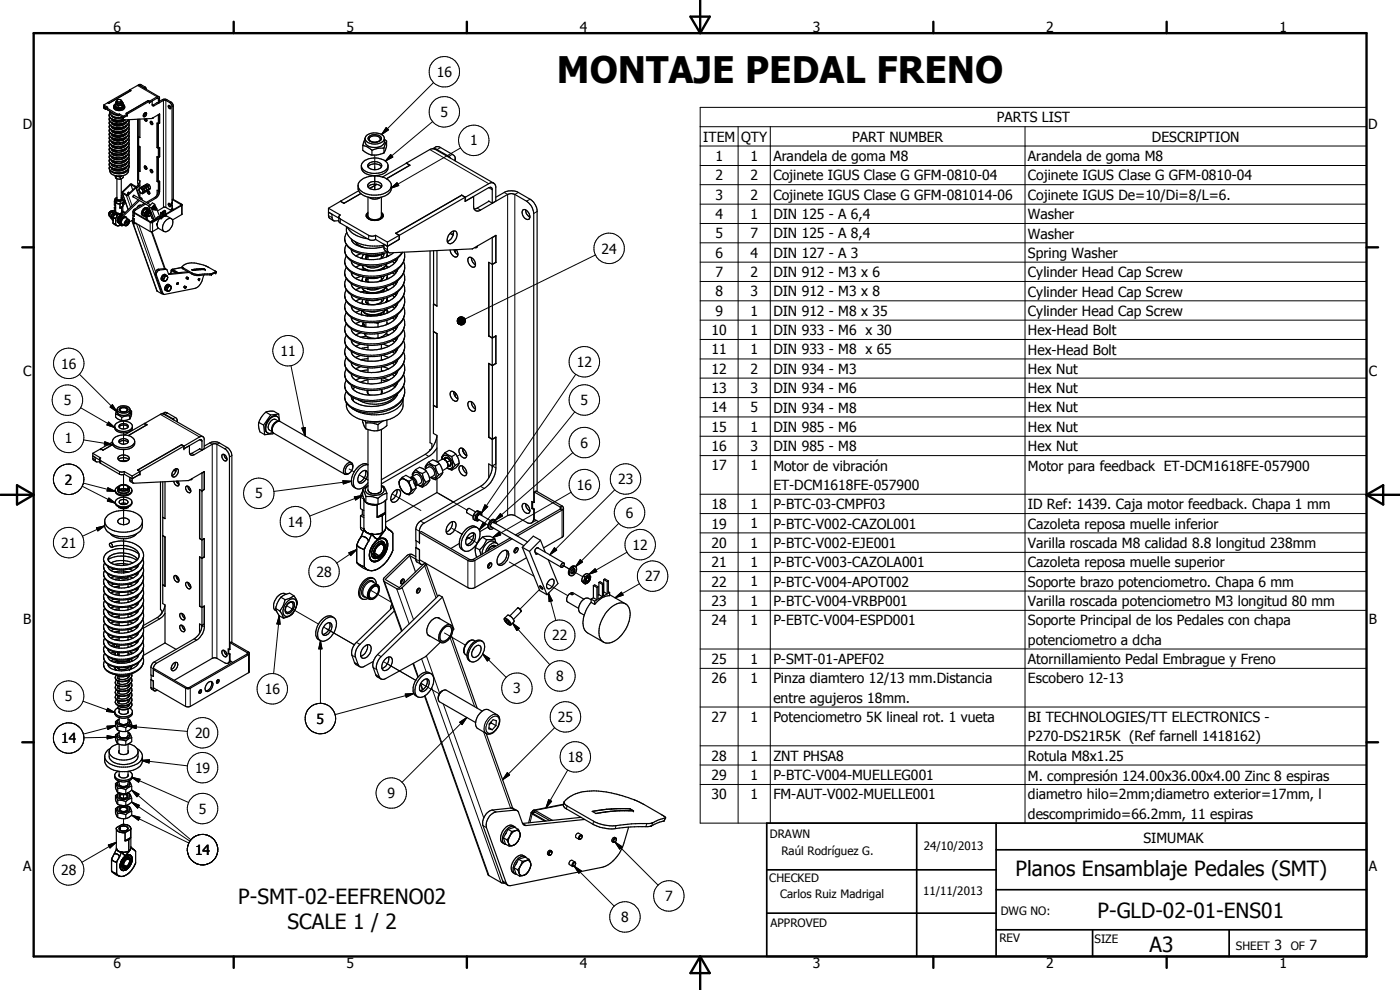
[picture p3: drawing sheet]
<svg xmlns="http://www.w3.org/2000/svg" width="420mm" height="297mm" viewBox="0 0 420 297" stroke-linecap="round" stroke-linejoin="round" font-family="sans-serif">
<defs><g id="words">
<text font-size="11" x="167.2" y="25">MONTAJE PEDAL FRENO</text>
<g font-size="6.3">
<text x="304.8" y="262.9">Planos Ensamblaje Pedales (SMT)</text>
<text x="71.5" y="271.1">P-SMT-02-EEFRENO02</text>
<text x="329.4" y="275.4">P-GLD-02-01-ENS01</text>
<text x="86.3" y="278.7">SCALE 1 / 2</text>
<text x="345" y="285.6">A3</text>
</g>
<g font-size="4.2">
<text x="34" y="9.6">6</text>
<text x="104" y="9.6">5</text>
<text x="174" y="9.6">4</text>
<text x="244" y="9.6">3</text>
<text x="314" y="9.6">2</text>
<text x="384" y="9.6">1</text>
<text x="131.1" y="23.1">16</text>
<text x="132.2" y="35.1">5</text>
<text x="6.8" y="38.7">D</text>
<text x="299.2" y="36.7">PARTS LIST</text>
<text x="410.6" y="38.7">D</text>
<text x="141.1" y="43.6">1</text>
<text x="211.1" y="42.5">ITEM</text>
<text x="222.4" y="42.5">QTY</text>
<text x="255.7" y="42.5">PART NUMBER</text>
<text x="345.7" y="42.5">DESCRIPTION</text>
<text x="214.7" y="48.3">1</text>
<text x="225.2" y="48.3">1</text>
<text x="232.1" y="48.3">Arandela de goma M8</text>
<text x="308.5" y="48.3">Arandela de goma M8</text>
<text x="214.7" y="54.1">2</text>
<text x="214.7" y="59.9">3</text>
<text x="225.2" y="54.1">2</text>
<text x="225.2" y="59.9">2</text>
<text x="232.1" y="54.1">Cojinete IGUS Clase G GFM-0810-04</text>
<text x="232.1" y="60">Cojinete IGUS Clase G GFM-081014-06</text>
<text x="308.5" y="54.1">Cojinete IGUS Clase G GFM-0810-04</text>
<text x="308.5" y="60">Cojinete IGUS De=10/Di=8/L=6.</text>
<text x="214.7" y="65.7">4</text>
<text x="225.2" y="65.7">1</text>
<text x="232.1" y="65.7">DIN 125 - A 6,4</text>
<text x="308.5" y="65.7">Washer</text>
<text x="214.7" y="71.5">5</text>
<text x="225.2" y="71.5">7</text>
<text x="232.1" y="71.5">DIN 125 - A 8,4</text>
<text x="308.5" y="71.6">Washer</text>
<text x="180.5" y="76.1">24</text>
<text x="214.7" y="77.3">6</text>
<text x="225.2" y="77.3">4</text>
<text x="232.1" y="77.3">DIN 127 - A 3</text>
<text x="308.5" y="77.4">Spring Washer</text>
<text x="214.7" y="83.1">7</text>
<text x="225.2" y="83.1">2</text>
<text x="232.1" y="83.1">DIN 912 - M3 x 6</text>
<text x="308.5" y="83.2">Cylinder Head Cap Screw</text>
<text x="214.7" y="88.9">8</text>
<text x="225.2" y="88.9">3</text>
<text x="232.1" y="88.9">DIN 912 - M3 x 8</text>
<text x="308.5" y="89">Cylinder Head Cap Screw</text>
<text x="214.7" y="94.7">9</text>
<text x="225.2" y="94.7">1</text>
<text x="232.1" y="94.7">DIN 912 - M8 x 35</text>
<text x="308.5" y="94.8">Cylinder Head Cap Screw</text>
<text x="213.6" y="100.5">10</text>
<text x="225.2" y="100.5">1</text>
<text x="232.1" y="100.5">DIN 933 - M6 x 30</text>
<text x="308.5" y="100.6">Hex-Head Bolt</text>
<text x="84.2" y="106.8">11</text>
<text x="213.6" y="106.3">11</text>
<text x="225.2" y="106.3">1</text>
<text x="232.1" y="106.3">DIN 933 - M8 x 65</text>
<text x="308.5" y="106.4">Hex-Head Bolt</text>
<text x="7" y="112.9">C</text>
<text x="18.4" y="110.6">16</text>
<text x="173.1" y="110.2">12</text>
<text x="213.6" y="112.2">12</text>
<text x="225.2" y="112.2">2</text>
<text x="232.1" y="112.2">DIN 934 - M3</text>
<text x="308.5" y="112.1">Hex Nut</text>
<text x="410.8" y="112.9">C</text>
<text x="213.6" y="117.9">13</text>
<text x="225.2" y="117.9">3</text>
<text x="232.1" y="117.9">DIN 934 - M6</text>
<text x="308.5" y="117.9">Hex Nut</text>
<text x="19.1" y="121.6">5</text>
<text x="174.2" y="121.6">5</text>
<text x="213.6" y="123.7">14</text>
<text x="225.2" y="123.7">5</text>
<text x="232.1" y="123.8">DIN 934 - M8</text>
<text x="308.5" y="123.7">Hex Nut</text>
<text x="213.6" y="129.5">15</text>
<text x="225.2" y="129.5">1</text>
<text x="232.1" y="129.6">DIN 985 - M6</text>
<text x="308.5" y="129.5">Hex Nut</text>
<text x="19.5" y="132.8">1</text>
<text x="174.2" y="134.4">6</text>
<text x="213.6" y="135.4">16</text>
<text x="225.2" y="135.4">3</text>
<text x="232.1" y="135.4">DIN 985 - M8</text>
<text x="308.5" y="135.4">Hex Nut</text>
<text x="213.6" y="141.1">17</text>
<text x="225.2" y="141.1">1</text>
<text x="232.1" y="141.4">Motor de vibración</text>
<text x="308.5" y="141.2">Motor para feedback ET-DCM1618FE-057900</text>
<text x="19.5" y="145.4">2</text>
<text x="76.6" y="149.6">5</text>
<text x="173.1" y="147">16</text>
<text x="185.5" y="145.3">23</text>
<text x="232.1" y="147.2">ET-DCM1618FE-057900</text>
<text x="187.8" y="155.4">6</text>
<text x="213.6" y="152.8">18</text>
<text x="225.2" y="152.7">1</text>
<text x="232.1" y="152.8">P-BTC-03-CMPF03</text>
<text x="308.5" y="152.8">ID Ref: 1439. Caja motor feedback. Chapa 1 mm</text>
<text x="86.4" y="158.1">14</text>
<text x="213.6" y="158.6">19</text>
<text x="225.2" y="158.5">1</text>
<text x="232.1" y="158.6">P-BTC-V002-CAZOL001</text>
<text x="308.5" y="158.6">Cazoleta reposa muelle inferior</text>
<text x="18.4" y="164.4">21</text>
<text x="189.9" y="165">12</text>
<text x="213.6" y="164.4">20</text>
<text x="225.2" y="164.3">1</text>
<text x="232.1" y="164.4">P-BTC-V002-EJE001</text>
<text x="308.5" y="164.4">Varilla roscada M8 calidad 8.8 longitud 238mm</text>
<text x="95" y="173.1">28</text>
<text x="213.6" y="170.2">21</text>
<text x="225.2" y="170.2">1</text>
<text x="232.1" y="170.2">P-BTC-V003-CAZOLA001</text>
<text x="308.5" y="170.2">Cazoleta reposa muelle superior</text>
<text x="193.6" y="174.4">27</text>
<text x="213.6" y="176">22</text>
<text x="225.2" y="175.9">1</text>
<text x="232.1" y="176">P-BTC-V004-APOT002</text>
<text x="308.5" y="176">Soporte brazo potenciometro. Chapa 6 mm</text>
<text x="213.6" y="181.8">23</text>
<text x="225.2" y="181.8">1</text>
<text x="232.1" y="181.8">P-BTC-V004-VRBP001</text>
<text x="308.5" y="181.8">Varilla roscada potenciometro M3 longitud 80 mm</text>
<text x="7" y="187.1">B</text>
<text x="213.6" y="187.6">24</text>
<text x="225.2" y="187.6">1</text>
<text x="232.1" y="187.6">P-EBTC-V004-ESPD001</text>
<text x="308.5" y="187.6">Soporte Principal de los Pedales con chapa</text>
<text x="410.8" y="187.1">B</text>
<text x="165.7" y="192.2">22</text>
<text x="308.5" y="193.4">potenciometro a dcha</text>
<text x="213.6" y="199.2">25</text>
<text x="225.2" y="199.2">1</text>
<text x="232.1" y="199.2">P-SMT-01-APEF02</text>
<text x="308.5" y="199.3">Atornillamiento Pedal Embrague y Freno</text>
<text x="79.4" y="208.2">16</text>
<text x="154" y="208">3</text>
<text x="166.9" y="204.4">8</text>
<text x="213.6" y="205">26</text>
<text x="225.2" y="205">1</text>
<text x="232.1" y="205">Pinza diamtero 12/13 mm.Distancia</text>
<text x="308.5" y="205">Escobero 12-13</text>
<text x="19.5" y="210.4">5</text>
<text x="232.1" y="210.9">entre agujeros 18mm.</text>
<text x="58.5" y="221.4">20</text>
<text x="95" y="217.1">5</text>
<text x="167.5" y="216.7">25</text>
<text x="213.6" y="216.6">27</text>
<text x="225.2" y="216.6">1</text>
<text x="232.1" y="216.7">Potenciometro 5K lineal rot. 1 vueta</text>
<text x="308.5" y="216.7">BI TECHNOLOGIES/TT ELECTRONICS -</text>
<text x="18.4" y="223">14</text>
<text x="308.5" y="222.5">P270-DS21R5K (Ref farnell 1418162)</text>
<text x="58.5" y="231.9">19</text>
<text x="170.4" y="228.6">18</text>
<text x="213.6" y="228.2">28</text>
<text x="225.2" y="228.2">1</text>
<text x="225.2" y="234">1</text>
<text x="232.1" y="228.2">ZNT PHSA8</text>
<text x="308.5" y="228.3">Rotula M8x1.25</text>
<text x="116.3" y="239.5">9</text>
<text x="213.6" y="234">29</text>
<text x="213.6" y="239.8">30</text>
<text x="225.2" y="239.8">1</text>
<text x="232.1" y="234">P-BTC-V004-MUELLEG001</text>
<text x="232.1" y="239.8">FM-AUT-V002-MUELLE001</text>
<text x="308.5" y="234.2">M. compresión 124.00x36.00x4.00 Zinc 8 espiras</text>
<text x="308.5" y="239.9">diametro hilo=2mm;diametro exterior=17mm, l</text>
<text x="59.7" y="244.1">5</text>
<text x="308.5" y="245.7">descomprimido=66.2mm, 11 espiras</text>
<text x="58.5" y="256.5">14</text>
<text x="343.1" y="252.8">SIMUMAK</text>
<text x="7" y="261.4">A</text>
<text x="18.4" y="262.6">28</text>
<text x="410.8" y="261.4">A</text>
<text x="199.6" y="270.3">7</text>
<text x="186.4" y="276.7">8</text>
<text x="382.5" y="285.1">3</text>
<text x="393" y="285.1">7</text>
<text x="34" y="290.4">6</text>
<text x="104" y="290.4">5</text>
<text x="174" y="290.4">4</text>
<text x="244" y="290.4">3</text>
<text x="314" y="290.4">2</text>
<text x="384" y="290.4">1</text>
</g>
<g font-size="3.5">
<text x="231" y="251.5">DRAWN</text>
<text x="234.5" y="256.4">Raúl Rodríguez G.</text>
<text x="277.2" y="255.1">24/10/2013</text>
<text x="230.9" y="264.6">CHECKED</text>
<text x="234.1" y="269.6">Carlos Ruiz Madrigal</text>
<text x="277" y="268.6">11/11/2013</text>
<text x="300.3" y="274.5">DWG NO:</text>
<text x="231.3" y="278.3">APPROVED</text>
<text x="299.9" y="282.6">REV</text>
<text x="328.5" y="283.1">SIZE</text>
<text x="370.9" y="285.1">SHEET</text>
<text x="387.4" y="285.1">OF</text>
</g>
</g></defs>
<g fill="none" stroke="#000" stroke-width=".35">
<path d="M31.1 31.9l1.1 .6M31.1 31.5v.9l.6 .4M31.1 31.5l1.2 .7-.1 .6M31.5 32.1l.2 .7M31.7 32.8h.5M32.2 32.8l2.9 1.8h.7M32.2 32.4v.1M32.2 32.5l3.1 1.8 .5-.1M32.9 38.5l-.1 .2a1.65 1.65 0 0 0 1.9 1.9l.4 .1M32.9 33.3a2.14 2.14 0 0 0 2.6 2l1.1-.1M32.9 35.1a1.24 1.24 0 0 0 .5 1.7M32.9 36.2a1.2 1.2 0 0 0 .7 1.8"/>
<path d="M32.9 37.4a1.61 1.61 0 0 0 1.8 2.1h.4M33 34a1.14 1.14 0 0 0 .5 1.7M33 33.4l1 .9 1 .2M33.4 36.8l.5 .6M33.4 39.2l.5 .5M33.4 38.1l.5 .4M33.4 35.6l.3 .6 .7 .3M33.4 36.8l1.7 .5M33.4 37.9v.2M33.4 39v.2M33.5 34.6l.3 .5M33.5 35.7l.9 .4"/>
<path d="M33.5 35.7h-.1M33.5 36.8l-.1 .1M33.5 38h-.1M33.5 39.1l-.1 .1M33.6 38l1 .4M33.7 34.8l1.1 .7M33.8 35.1l.6 .2M33.9 39.7l.5 .2M33.9 38.5l.5 .2M33.9 37.4l.5 .2M34 35.1h-.1M34.1 32.1l.4 .5 .8 .3 1.5-.2 .6-.6"/>
<path d="M34.4 37.2l-.5 .2M34.4 35.3h.1M34.4 36.1h.3M34.4 37.6l.3-.1-.1 .2M34.4 38.7h.1M34.4 39.4l-.5 .3M34.4 38.3l-.5 .2M34.4 39.9h.2M34.4 38.7l.8 .2M34.4 36.1l-.5 .2M34.4 37.6l.2 .1M34.4 36.5h.1"/>
<path d="M34.5 36.4l-.1 .1M34.5 36.5l.4 .1M34.5 39.5l.6 .4M34.5 37.2l.5 .5M34.6 31.4a1.04 1.04 0 0 0 .2 1.1 1.04 1.04 0 0 0 1.1 .2l1-.3 .2-.7M34.6 31.3l.9 .5M34.6 31.3v.5l.9 .5M34.6 31.3l-.4 .2a1.28 1.28 0 0 0 .3 1.4 1.28 1.28 0 0 0 1.4 .3 1.11 1.11 0 0 0 1.3-.5 1.11 1.11 0 0 0-.3-1.4M34.6 39.9l.4 .1M34.6 37.7l.4 .1M34.6 38.4l-.1 .4M34.6 35.4h.1"/>
<path d="M34.6 39.8l-.2 .1M34.7 36.1l-.2 .4M34.7 39.8l-.1 .1M34.7 36.1l.4 .2M34.8 30.6a.96 .96 0 0 0 1 .9 .96 .96 0 0 0 .9-1l-.3-.3a.61 .61 0 0 1-.7 .4 .61 .61 0 0 1-.5-.6h1.1l.1 .7a.72 .72 0 0 1-.9 .3 .72 .72 0 0 1-.4-.8l-.3 .5M34.8 30.7l-.2 .6M34.8 30.7a1.44 1.44 0 0 0 2.1 .1v.1M34.8 38.7h.3M34.8 38.7l.2 .2M34.9 36.4h.1M34.9 38.4l.2 .1M34.9 37.3l.2 .1"/>
<path d="M34.9 36.4v.2M34.9 36.6h.1M35 37.3h.1M35 39.5l.1 .1M35 38.9h.2M35 38.5l-.2 .2M35 37.7l.2 .1M35 39.9v.1M35 37.7v.1M35 36.2l-.1 .2M35.1 37.4h.1M35.1 38.5l1.3-.1 .1 .3"/>
<path d="M35.1 36.3v.3M35.1 37.3v.1M35.1 37.7v.1M35.1 38.5v.4M35.1 39.5v.1M35.1 39.9v.1M35.1 36.4h-.2M35.1 39.5l-.1 .1M35.1 38.8l-.1 .1M35.1 39.9l.2 .1M35.1 37.3l-.1 .1M35.5 31.8v.5"/>
<path d="M35.8 34.2l1.2 .7M35.8 34.6l1.2 .7M35.8 34.2v.4M36.1 37.7l-1.1 .1M36.3 39.5l-1.2 .1M36.4 39.9l-.5 .1M36.4 37.7h-.3M36.4 36.1v.4M36.4 37.6h.1M36.4 39.8v.1M36.4 36.4h.1M36.4 36.5l-.1 .1"/>
<path d="M36.4 37.2l-.6 .3-.7-.1M36.4 38.7l-.3 .2M36.5 37.2l-1.4 .1M36.5 37.5l-.4 .2M36.5 37.5l.1 .1M36.5 39.8h.1M36.5 36.1l.1 .1M36.6 36.1l-.7 .2h-.8M36.6 36.1h.1M36.6 38.3v.1M36.6 38.3l-2 .1M36.6 39.9h-.2"/>
<path d="M36.6 37.6l-.2 .1M36.6 31.6l-1.1 .2M36.6 31.6v.5M36.6 36l-.1 .4M36.6 37.5v.1M36.6 38.3l-.2 .4M36.6 39.7v.2M36.6 32.1l-1.1 .2M36.6 35.3l-1.1 .2-1.1-.2M36.6 37.5h-.1M36.9 36.4l-.9 .2h-1.1M36.9 39.4l.1 .4"/>
<path d="M36.9 39.3l-.2 .3-.9 .4M36.9 37.2l.1 .1M36.9 37.2l-.3 .3M36.9 30.9l-.3 .7M36.9 30.9l-.3 1.2M36.9 31.4l.2 .3M37 39.8l-.4 .1M37 35.9l-.1 .5M37 37.3v.2M37 38.2l-.1 .5M37 39.6l.2 .1M37 38.4l.2 .1"/>
<path d="M37 37.3l.2 .1M37 36.2l.2 .1M37 37.5l-.4 .1M37 37.1l-.1 .1M37 35.3l-.4-.2 .1 .6 .5 .2M37 34.9v.9l.3 .2 8.2-.4 2.4-1.4v2.7M37.1 31.7a1.59 1.59 0 0 1-2.7 .2M37.1 35.9l-1.5 .3-.9-.1M37.1 36.3l-.2 .1M37.2 38.5l-2 .4M37.2 37.4l-.2 .1M37.5 36.8l-1 .4"/>
<path d="M37.5 38l-.9 .3M37.5 36.8l.2 .2M37.5 38l.2 .1M37.5 39.1l.2 .1M37.7 35.9l-.6 .4M37.7 37.8l-.2 .2M37.7 36.7l-.2 .1M37.7 38.9l.2 .2M37.7 37.8l.2 .2M37.7 36.7l.2 .1M37.9 34h.1M37.9 34l.3 .2"/>
<path d="M37.9 39.1l-.9 .7M38 36.4l-.2 .6-.6 .4M38 37.6l-.2 .5-.6 .4M38 38.7l-.1 .4M38 39.9l-.8 .9M38.2 34.6l-1.2 .7M38.2 34.2v.4l-1.2 .7M38.2 34.2l-1.2 .7M38.6 35.9l-.9 .8M38.6 38a2.21 2.21 0 0 1-2.2 2.6M38.6 39.1a2.29 2.29 0 0 1-2.5 2.7 2.87 2.87 0 0 1-3.3-1.5l.1-.6M38.6 36.8a2.19 2.19 0 0 1-2.2 2.7h-1.3"/>
<path d="M38.6 36.9l-.9 .9M38.7 35.9l-.1 1M38.9 27l.4 .2-6.6 3.8M38.9 27l-7.8 4.5M39.3 27.2l-6.6 3.8-.4-.2M41.3 35.8v19.1l.2 .6M41.6 25.5l.3-.2 .5 .1 1.3 .8 .1 .6M41.6 25.5l6.1 3.5M41.6 25.5l-2.7 1.5M41.6 25.5l1.7 1M41.6 35.7v5.4M42 35.7v5.6"/>
<path d="M43.2 34.2l.6-.4a.69 .69 0 0 1 .1 .9 .69 .69 0 0 1-.9 .1zM43.3 34l.3 .2M43.6 34.2l-.6 .6M43.6 33.8v.4M43.7 35.6l.4 .6M43.8 26.6v.1M43.8 35.6v.3M43.9 35.6l.2 .6a.5 .5 0 0 1-.6 0 .5 .5 0 0 1-.2-.5M44.5 30.2l-6.6 3.8M44.5 30.2l.3 .2M44.5 30.2h.1M44.8 30.4v.4l.9-.4v1.2"/>
<path d="M44.8 30.8l2.6-1.4 .1 1.6M44.8 30.4l-6.6 3.8M45.2 36.4a.6 .6 0 0 1 .5 .3 .6 .6 0 0 1 0 .7l-.5-.4zM45.4 36.4l.4 .8M45.7 31.6l.5 .1 3.3-1.7 1.6 .9 .5 .7v29.3M46 35.3l-.2 .1M47.1 30.8l.4 .2M47.2 36.9v7.3M47.2 30.8l-1.5 .8M47.5 34.4v.1M47.5 34.5v23l-.2 .8-.7 .9-2.7 1.5M47.5 37.1l-.4-.2v7.4"/>
<path d="M47.6 29l.3 .3v1.5l-.4 .2M47.6 29l-2.8 1.4M47.8 34.2h.1M47.9 30.4l1.2-.6a2.94 2.94 0 0 1 2.2 .8l.5 .4 .2 .8v28.1M47.9 36.9h.1M47.9 36.9l-.4 .2M47.9 34.2v2.7M47.9 34.2l-.4 .3M50.6 31.7a.59 .59 0 0 1 .6 .3 .59 .59 0 0 1-.1 .6l-.6-.5zM50.9 31.7l.4 .7M32.9 41.9a1.5 1.5 0 0 0 1.5 2.1h.3M32.9 48.7v1.1l.4 .5 1.1 .5a2.89 2.89 0 0 0 3.4-.6"/>
<path d="M32.9 51a1.76 1.76 0 0 0 1.7 1.7M32.9 49.8l-.1 .2a1.65 1.65 0 0 0 1.9 1.9 3.5 3.5 0 0 0 3.9-1.4M32.9 47.5a1.61 1.61 0 0 0 1.8 2.2h.4M32.9 43.1a1.46 1.46 0 0 0 1.5 2l.7 .1M32.9 44.2a1.49 1.49 0 0 0 1.5 2l.7 .1M32.9 45.3l-.1 .4a1.69 1.69 0 0 0 1.9 1.7l.4 .1M32.9 46.4a1.46 1.46 0 0 0 1.5 2.1l.7 .1M33.4 43.7l.5 .5M33.4 40.3l.3 .4 .7 .3M33.4 41.4l.1 .1M33.4 44.8l.1 .1M33.4 40.2v.1"/>
<path d="M33.4 41.3v.1M33.4 42.4v.1M33.4 42.5l.5 .6M33.4 43.6v.1M33.4 44.7l.5 .6M33.4 45.8l.5 .6M33.4 46.9v.2M33.4 47.1l.5 .5M33.4 48l.1 .4M33.4 49.2v.1M33.4 49.3l.3 .4 .7 .3 2 .1M33.4 46h.1"/>
<path d="M33.5 41.5v.1M33.5 41.6l.4 .3M33.5 40.2l-.1 .1M33.5 41.4h-.1M33.5 42.5h-.1M33.5 43.6l-.1 .1M33.5 44.7l-.1 .1M33.5 45.8l-.1 .1M33.5 47h-.1M33.5 48.1l-.1 .1M33.5 49.3h-.1M33.5 48.4h.1"/>
<path d="M33.6 48.4l.3 .3M33.6 50.4v.4M33.7 49.4l-.1 .3M33.9 48.7l.8 .3 1.7-.1M33.9 47.6l.5 .2M33.9 46.4l.5 .3M33.9 45.3l.5 .2M33.9 44.2l.5 .2M33.9 43.1l.5 .2M33.9 41.9l1.1 .3M34.4 45.1l-.5 .2M34.4 44.4l1.5 .1"/>
<path d="M34.4 42.1h.1M34.4 48.5l-.5 .2M34.4 47.4l-.5 .1M34.4 46.2l-.5 .2M34.4 46.7h2M34.4 43.9l-.5 .3M34.4 42.8l-.5 .3M34.4 41.7l-.5 .2M34.4 43.3h.2M34.4 40.6l-.5 .2M34.4 41l.2 .1M34.4 42.2l.1-.5 .8 .6"/>
<path d="M34.4 42l.1 .2M34.5 40.9l.1 .2M34.5 41h-.1M34.6 40.6l-.1 .3M34.6 59.8l-.2 .3-.1 1.5 .4 .1M34.6 43l.2 .3M34.6 43v.3M34.6 52.7l.3 .9M34.6 59.7h.1M34.6 43l.1 .3M34.6 43.2l-.2 .1M34.6 43.3h.1"/>
<path d="M34.6 59.7l.3 .6M34.7 44l.2 .3M34.7 44l1.4 .1M34.8 52.7l.1 .3M34.8 44.2h.1M34.9 53.6l1.2 .2M34.9 40.9l.2 .2M34.9 42.9v.4M34.9 44.1v.2M34.9 53v.6M34.9 53l1.2 .1M34.9 44.3l1.5 .1"/>
<path d="M34.9 40.9h.2M34.9 44.3l-.5 .1M35 40.7l-.1 .2M35 40.7h.1M35 42.2l.1 .1M35 42.2h.9M35 40h.9M35 41h.1M35 49.7l.1 .3M35.1 53.6v6.1a.8 .8 0 0 0 1.3 .1v-6.2M35.1 40.7v.4M35.1 44.4v.1"/>
<path d="M35.1 45.2v.4M35.1 46.3v.5M35.1 47.5v.4M35.1 48.6v.5M35.1 49.7v.3M35.1 50l.2 .2M35.1 48.6l-.8 .3M35.1 59.3a.48 .48 0 0 0-.2 .6 .48 .48 0 0 0 .5 .3h.7a.47 .47 0 0 0 .6-.3 .47 .47 0 0 0-.3-.6M35.1 59.2l-.5 .4 .1 1.1M35.1 45.4l-.7 .1M35.1 46.5l-.7 .2M35.1 47.7l-.7 .1"/>
<path d="M35.1 42.2h.7M35.1 41.1h.2M35.4 52.8l.7 .1M35.9 42.9l.2 .1M36 42.9h.3l-.2 .1M36.1 43v.3M36.1 44v.5l.4-.2M36.1 52.8v.1M36.1 53.1v.7M36.1 41.8h-.8M36.2 40.6l-1 .1M36.2 52.8l-.1 .1"/>
<path d="M36.4 42l-.6 .2M36.4 40.6v.3M36.4 42v.1M36.4 44.4h.1M36.4 45.1v.5l.2-.1M36.4 46.2v.5M36.4 47.4v.4M36.4 48.5v.4M36.4 49.7v.3M36.4 49.7v.4M36.4 48.6l.5 .2M36.4 42.1l-.1 .1"/>
<path d="M36.4 59.2l.3 .2 .3 .6M36.4 40.6l-1.3 .1M36.4 40.8l.1 .1M36.4 45.1l-1.3 .1M36.4 46.2l-1.3 .1M36.4 47.4l-1.3 .1M36.4 48.5l-1.3 .1M36.4 49.7h-1.3M36.4 46.6l.2 .1M36.4 47.8h.2M36.4 40.9l-.6 .2M36.4 44.4h.2"/>
<path d="M36.5 42h-.1M36.6 48.5l.6 .2M36.6 47.3l.6 .2M36.6 46.2l.6 .2M36.6 45.1l.6 .2M36.6 52.7l-.5 .4M36.6 42.1l-.7 .1M36.6 40.6h.1M36.6 40.6l-.2 .3M36.6 41.9v.2M36.6 42.1h.1M36.6 57.8l1.8 5.1"/>
<path d="M36.8 57.7l2.5-2.3 1.4 .8-2.5 2.3zM36.9 58.4l-.5 .3M36.9 41.6l-.5 .5M36.9 40.9h.1M36.9 44.1l.3 .1M36.9 40.8v.1M37 58.8l-.6 .3M37 60l-.1 .7M37 42l-.1-.4 .2 .4M37 60l-.9 .5M37 40.4v.3M37 42.7v.4"/>
<path d="M37 43.9l-.5 .4M37 52.7v.6l-.9 .5M37 43.1l-.1 .1M37 43l.2 .1M37 43.1l-1.3 .3-1-.1M37 40.7l.2 .1M37 40.7l-.1 .1M37.1 41.9h.1M37.2 48.7l-.8 .2M37.2 47.5l-1.3 .4-1.5-.1M37.2 45.3l-1.5 .4-1.3-.2M37.2 43.1h-.2"/>
<path d="M37.2 41.9l-.6 .2M37.2 40.8l-1.3 .3h-1.3M37.4 59.9l-.3 1.1M37.5 40.2l.2 .2M37.5 41.4l.2 .1M37.5 42.5l.2 .1M37.5 43.6l.2 .1M37.5 44.7l.2 .2M37.5 45.8l.2 .2M37.5 47l.2 .2M37.5 48.1l.2 .2M37.6 49.2l.1 .2"/>
<path d="M37.6 49.2l-1.2 .5M37.7 45.7l.2 .1M37.7 49.1l.2 .2M37.7 48l.2 .1M37.7 46.9l.2 .1M37.7 44.6l.2 .1M37.7 43.5l.2 .1M37.7 42.3l.2 .2M37.7 41.2l.2 .2M37.7 40.1l.2 .1M37.9 45.8l-.4 .4-1.1 .5M37.9 49.3l-1.5 .8"/>
<path d="M37.9 41.3l-.7 .6M37.9 50.1v.2M38 45.5l-.1 .3M38 41l-.1 .3M38 42.1l-.8 1M38 43.2l-.3 .7-1.3 .5M38 44.4l-.2 .5-.6 .4M38 46.7l-.8 .8M38 47.8l-.2 .5-.6 .4M38 48.9l-.1 .4M38 50l-.6 .8-1.5 .5-1.9-.2-.5-.5-.1-.3M38.3 58.1l.3 .2"/>
<path d="M38.3 58.1l.1 .1M38.3 58v.1M38.4 58.2h.1M38.6 57.7l-.3 .3M38.6 57.7h.1M38.6 50.5a2.65 2.65 0 0 1-3.1 1.7l-1.2-.3-.8-.4M38.6 50.5a2.09 2.09 0 0 1-2.5 2.3l-1.5-.1M38.6 57.7l.3 .2M38.6 48.1a2.15 2.15 0 0 1-2.2 2.7l-2.3-.1M38.6 42.5a2.22 2.22 0 0 1-2.2 2.6M38.6 44.7a2.15 2.15 0 0 1-2.2 2.7M38.6 40.2a2.17 2.17 0 0 1-2.2 2.6l-.7 .1a2.56 2.56 0 0 1-2.9-1.5l.1-.6"/>
<path d="M38.6 41.4a2.05 2.05 0 0 1-1.9 2.5l-.6 .2M38.6 43.6a1.72 1.72 0 0 1-.5 1.9l-.7 .5-1 .2M38.6 45.8a2.23 2.23 0 0 1-2.2 2.7M38.6 47a1.74 1.74 0 0 1-1 2.2M38.6 49.3l.2 .7-.2 .5M39.3 55.4l.5 1.6M40 59.1l4.8 2.7M40.2 58.6l5 2.9M40.2 58.6l-.2 .2v.3M40.2 58.6l.1 .1M40.8 56.1l-2.5 2.6h-.4l-1.3-.9M40.8 56.1l-1.3-.9-.4 .1-2.5 2.5"/>
<path d="M40.8 56l1.2 3.4M41.3 55.7h.1M41.3 55.7v.1M41.4 55.6l-.1 .1M41.5 59.9l-5.5 5.4a1.52 1.52 0 0 0 .4 2.4M41.6 43.8l.4 .2v7.4l-.4-.2M41.6 51.2l.4 .2M41.6 41.1v12.9l.4 .2M41.6 41.1l.4 .2M41.6 41.1h.1M41.6 43.8v.1M41.8 56.6v.7"/>
<path d="M41.8 57.3l.7 .7M42 55.5l-1 .9M42 54.2v2.2M42 57.7v1.6M42 54.3l-.4 1-.8 .8M42.1 56.4l-.3 .2M42.1 56.4l.1 .1M42.1 56.4l.3-.2 .7 .4M42.2 56.5l.3 .2M42.2 56.5l-.4 .1M42.5 56.7l.2 .1M42.5 56.7l.2 .3"/>
<path d="M42.5 58l.2 .1M42.5 59.5l-.3 .3M42.5 59.5l-.3-.2-.3 .3M42.5 59.5l.2 .6M42.6 56l.4-.2 .6 .5M42.6 56l.7 .5M42.6 56l-.2 .2M42.7 57l.2 .4-.2 .7M42.7 56.8l.1 .2M42.8 57l.3 .7M43.1 57.7l-.6 .3M43.1 56.6l.3 .8"/>
<path d="M43.1 56.6l-.4 .2M43.1 55.8l.7 .3M43.1 55.8l.4-.3 .7 .4M43.1 55.8l-.1 .1M43.2 57.8h.1M43.2 56.9l.1 .2M43.2 56.8l.1 .3M43.3 56.5l.3 .8M43.4 57.4l-.7 .7M43.4 57.4l-.3 .3M43.5 57.5l-.2 .3M43.6 57.3l-.1 .2"/>
<path d="M43.6 49.8l.2 .6M43.6 56.3l.4 .8M43.6 56.3l-.3 .2M43.7 55.4l.4-.2 .7 .3M43.7 55.4l.7 .4M43.7 55.4l-.1 .1M43.8 57.4l-.5 .4M43.8 57.4v.1M43.8 50v.3M43.8 50.4l.3 .1M43.8 50l-.3-.2a.51 .51 0 0 0-.1 .7 .51 .51 0 0 0 .7 .1M43.8 50l.3 .6"/>
<path d="M43.8 56.1l.3 .9M44 57.1l-.2 .3M44 57.1l-.4 .2M44.1 57l-.3 .5M44.2 55.9l.3 .4M44.2 55.9l-.4 .2M44.3 57.3l.6 .3v.4a.5 .5 0 0 1-.6 0 .5 .5 0 0 1 0-.7zM44.4 57.1h.1M44.4 55.8l.1 .5M44.5 56.3l.1 .5M44.5 57.3l.5 .7M44.5 56.3l.3 .3"/>
<path d="M44.6 56.8l-.2 .3M44.6 56.8l-.5 .2M44.8 56.6l-1 .9M44.8 55.5l.4 .9M44.8 55.5l-.4 .3M45.2 56.4l-.4 .2M45.2 56.4l-.8 .7M45.4 50.8h-.2v.6l.3 .4 .3-.2M45.4 50.8l.4 .8M47.1 44.3l.4 .2 .4-.2v2.7M47.1 54.4h.1M47.1 54.4l.4 .2"/>
<path d="M47.2 44.2l.3 .2 .4-.2v2.8M47.2 54.4l.3 .2M47.2 44.2l-.1 .1M47.5 47.2l-.3-.2v7.4M47.5 54.6l.4-.2v3l-.3 1.1-.9 1-2.5 1.5M47.5 47.2l-.4-.2v7.4M47.8 54.4h.1M47.9 47h.1M47.9 54.4v2.7l-.4 .2-.4-.2v1.4M47.9 47l-.4 .2M47.9 54.4l-.4 .2M51.7 59.9l-.1 1"/>
<path d="M51.7 59.9l.2-.1 2.7 1.6v2.9l-2.8 1.7M51.7 59.9l2.7 1.6-4.7 2.8M107.6 57.2l-5.4 3.2M108.4 49.7a3.6 3.6 0 0 0 4.2 2.3 3.6 3.6 0 0 0 3.8-2.1M108.9 43.6l1.4 .5 1.3 1M108.9 43.6v1.5l1.7 1.1 1 .3M109 48.6a5.3 5.3 0 0 1 7.3 .4 2.53 2.53 0 0 1-2.4 3.5 5 5 0 0 1-5.3-1.6l-.1-1.5zM110.1 40.6a4.2 4.2 0 0 1 5 .3l.2 .5v1.4a3.7 3.7 0 0 1-5.6 .3l-.2-.5a2.16 2.16 0 0 1 .6-2zM110.4 50a2.77 2.77 0 0 1 4.1 0M110.4 50.1a1.69 1.69 0 0 1 2.4-1.6 1.63 1.63 0 0 1 1.7 1.4v.2M110.4 56.1a2.87 2.87 0 0 1 3.9-.2l.2 .2M110.4 59.1v5.7a2.4 2.4 0 0 0 4.1 .1v-5.8"/>
<path d="M110.4 50.1a2.79 2.79 0 0 0 4.1 0M110.6 55.2a2.77 2.77 0 0 1 3.9 .2 1.49 1.49 0 0 1-1.8 1.5 1.76 1.76 0 0 1-2.3-1.4zM110.7 59.2a3.1 3.1 0 0 0 3.5 0M111 41.2a1.95 1.95 0 0 1 3.1 .6 2.06 2.06 0 0 1-3.3 .1zM111.6 45.1v1.4M112.3 42.7a1.44 1.44 0 0 1-1.8-1.4 2.48 2.48 0 0 1 4 .1 1.55 1.55 0 0 1-1.8 1.3M113.1 55.3l-2.2 1.3M114.8 53.1a6.4 6.4 0 0 0-7.2 1.8 2.7 2.7 0 0 0 .9 3.4l.3 .2a7.2 7.2 0 0 0 5 .8 3.5 3.5 0 0 0 3.7-3.6M114.8 53.1a2.86 2.86 0 0 1 2.6 2.9 5.1 5.1 0 0 1-5.4 2.5 4.2 4.2 0 0 1-4.5-2.7M115.2 44.4v1.5M115.2 44.4h-1.4l-2.2 .7M115.2 45.9l-2.2 .6h-1.4"/>
<path d="M115.3 41.8a3.6 3.6 0 0 1-5.8-.1l-.6 1.9M115.3 41.6v.2M115.3 41.8l.7 .5M116 42.3l-.8 2.1M116 42.3l-.1 1.9-.7 1.7M122 49l1 .6M122 49l-7.2 4.1M122 48.9l7-4 1.3-.2 17.9 10.2M122 48.9v.1M122 48.9l1 .7M123 49.6l-7 4M129.9 44.6l1-.6 1 .1 3.9 2.2a1.24 1.24 0 0 1 .6 1.9"/>
<path d="M130 44.6l.9 .1 3.8 2.2 .4 .5M136.6 47.5v.8M138.5 58.6l-19.7 11.4M138.5 58.6l1.1 .6M138.6 58.5l1 .7M138.6 58.5v.1M138.6 58.5l-19.8 11.5M139.6 59.2v1.2M148.2 54.9l-.7-.1-.8 .3-26.9 15.5M148.2 54.9l.3 .4 .3 .7v4.3l-1.1 .7M148.8 59.2l2.5-1.5a4.7 4.7 0 0 1 4.3 0l3.5 2.1a4.8 4.8 0 0 1 2.1 3.3v84.4M32.7 64.1v.3"/>
<path d="M32.8 63.8l-.1 .3M32.8 63.8l-.1 .1M32.9 64.7l.6 .9M32.9 64.7l.4 .2M33.2 63.4l-.4 .4M33.2 63.4h.1M33.3 64.9l.1 .2M33.4 65.1l.2 .7M33.4 63.6l.5 .2M33.4 64.8v.3M33.4 63.6l-.5 1.1M33.4 64.9h-.1"/>
<path d="M33.9 63.8l-.1 .2M33.9 65.2l.8 .5M33.9 65.2v1.7M33.9 66.9l.8 .5M33.9 66.9l1.3 .8M33.9 63.3a1.04 1.04 0 0 0-1 .5 1.04 1.04 0 0 0 .1 1.2M34 63.8h-.1M34.3 62.2l.4 .2M34.3 62.2v1M34.3 63.2l-.9 .4M34.3 63.2l.3 .2M34.4 64.3l.5 .2 .2 .3"/>
<path d="M34.4 64.3l-.5 .9M34.5 63.5a1.7 1.7 0 0 0-1.1 1.3M34.5 62.1l.2 .1M34.5 62.1l-.2 .1M34.5 61.6v.5M34.5 64l-.6 .8v1M34.7 60.7l.2 .2M34.7 60.6v3M34.7 65.7v1.7M34.7 67.4l.5 .3M34.7 63.3l-1.2 1.5v.5l.4 1M34.7 63.8v-.2l-.3 .7"/>
<path d="M34.7 63.8l.5 .2M34.7 63.8l.6 .3M34.9 60.9l.9 .2M34.9 60.9l.2 .1M34.9 60.3l1.2 .2M34.9 60.3v.6M35.1 61l1 .1M35.1 61h.1M35.1 64.8l-.4 .9M35.2 64.1h.1M35.2 66.2h.1M35.2 66.2l.1 .2"/>
<path d="M35.2 66l.1 .5M35.3 66.4l.1 .4-.1-.2M35.3 65.8l-.1 .4M35.3 65.7v.3M35.3 66.5l.2 .3M35.5 66.8h.1M35.5 66l.1 .1M35.5 64v.1M35.5 65.8l.1 .6M35.5 64.1l.6 .5M35.5 64l-.2 .1M35.5 64l-.4 .8"/>
<path d="M35.5 66.8h.2M35.6 65.1l-.3 1.3M35.6 65.4l-.1 .4M35.8 65.2l-.3 .6M35.8 64.8l-.5 .8M35.9 64.8l-.4 .4M36.1 61.1l-.1 1.3M36.1 60.5v.6M36.1 67.6l-.9 .1M36.1 64.6l-.3 .3M36.2 64.8h.3M36.2 64.9l-.4 .3"/>
<path d="M36.2 64.8l-.4 .4M36.2 64.6l-.3 .2M36.3 64.6l-.5 .2M36.3 65l-.7 .9M36.4 64.8l-.2 .1M36.4 67.3l.6 .1M36.4 64.5l.4 .1M36.4 64.5l-.2 .1M36.5 62.2v1.7M36.5 62.2l-.5 .2M36.5 63.9l-1 .2M36.5 63.9l-.4 .7"/>
<path d="M36.8 63.8l-.7 .8M36.8 63.8l-.3 .1M36.8 64.5v.1M36.8 61.9l-.8 .5M36.8 61.9l-.3 .3M36.9 60.7l-.8 .4M36.9 63.3l.6 .6M36.9 60.7l-.1 3.1M37 63.5l.5 .3M37.1 67.5l-.7 .2M37.4 60.1l-.2 .7M37.5 60.2l-.2 .5"/>
<path d="M37.6 60.5l-.7 .7M37.7 65a1.49 1.49 0 0 0-1.3 2.3M37.7 65.1a1.74 1.74 0 0 0-1.3 2.2M37.7 65.1l.4 .5M37.7 60.9l-.8 .8M37.7 67.1l.4 .2M38 66.6l-.2 .2M38 66.6l.4 .3M38 66.5v.1M38.4 66.9l.1-.5-.3-.1-.4 .4-.1 .5 .4 .1M38.4 66.9l-.3 .4M39.6 66.2l7.5 21 1.6 .9"/>
<path d="M39.9 65.4l.3 .3M39.9 65.4v1.2l.5 .5M39.9 66l-1.1 .6M39.9 64.8v.6M40.2 65.7h.1M40.2 64.9h.1M40.2 65.7l.1 1.4 .5-.1M40.2 66.7l5 2.8h.6l1.7-1M41.9 60.2l-5.8 5.6-.2 .8 .5 1.1M42.1 61.6h.2l-.8 .2-.4 .6M42.9 63.7l.1 1 .4 .2M42.9 63.7l.4 .3"/>
<path d="M43 60.8l.1 .4M43.3 64l.1 .9M43.4 61l-3.3 2-.2 1.7 .3 .2M43.6 62.7l.8-.1 .4 .3M43.6 62.7l-.7 1M43.6 62.7l.4 .2M43.7 61.2l-3.2 2-.3 .6v1.1M44 62.9l-.7 1.1M44.1 65.2l.3 1M44.3 65l-.9 .5M44.3 62.4a1.15 1.15 0 0 0-1.6 .8l-.3 1 .5 .5M44.4 62.7a.75 .75 0 0 0-1.3 .2 1.11 1.11 0 0 0 .1 1.9"/>
<path d="M44.7 62l.7 .4M44.7 62l1.6 4M44.8 62.9l.1 .3M44.8 62.9h-.8M44.9 63.2a1.21 1.21 0 0 0-.9 1.7h-.6M44.9 63.2l.1 .1M45 64.8l-.5 .1M45 63.3a.95 .95 0 0 0-1.3 .5 .95 .95 0 0 0 .5 1.2l.3-.1M45 63.3l.2 .5M45.2 63.8a.76 .76 0 0 0-.7 1.1M45.2 63.8l.2 .3M45.2 63.8a.75 .75 0 0 0-.9-.1 .75 .75 0 0 0-.2 .9l.4 .3"/>
<path d="M45.4 64.1l-.1 .3M45.4 62.4l1.4 3.6 .5-.9 .7 .1-2.5 1.5-5.1-2.9-.2 .1 5 2.9h.5l2.3-1.4M45.4 64.1a.47 .47 0 0 0-.7 .1 .47 .47 0 0 0 .2 .7l.4-.5M45.5 64.3l-.2 .1M45.6 66.4l.1 .2M45.6 66.4h.1M45.6 69.5l4 11.1M45.8 64.7l-.3 .7 .6 .3M45.8 66.5h.1M45.8 62.7l.1 .1M45.9 62.6l.1 .1M45.9 66h.1"/>
<path d="M45.9 66l.4 .2M45.9 66l-.3 .4M46 62.7l.2 .2M46 61.9l-.3 .5 .3 .4M46 62.1l.2 .1M46 61.8l.2 .2M46 61.8l.1 .1M46 61.9h.4M46 61.8l.4 .1M46.2 62l-.4 .7M46.2 62.2l-.2 .5M46.3 65.8l-.2 .3"/>
<path d="M46.4 61.9l-.5 .6 .3 .4M46.4 62.9h-.2M46.4 61.9l.2 .1M46.4 61.3l.5 1.2M46.4 61.3l-.6-.4-1.1 1.1M46.4 61.3l-1 1.1M46.5 62.8l-.2 .1M46.6 62l-.4 .2M46.6 62l.1 .4M46.7 62.4l-.1-.3-.3 .2-.1 .2 .1 .4M47 62.5v.4l-.2 .1M47 62.5l-.2 .5"/>
<path d="M47 62.5l-.4-.2-.3 .1v.3l.5 .3M47.1 67.4v.1M47.1 62.8l.9 2.4M47.1 67.5h.1M47.2 67.3l-.1 .1M47.2 67l-.1 .4M47.2 67l-.1 .6 .3 .8 1.8 1.1M48 65.2v.2M48 65.4l.3 .3M48 65.2l.3 .1M48 65.4l-.8 1.6M48.2 65l.3 .2"/>
<path d="M48.2 65l-.2 .2M48.2 63.8v1.2M48.2 63.8l.3 .2M48.2 63.8l.5 .1M48.3 65.3v.4M48.5 65.2l-.2 .1M48.5 64v1.2M48.7 63.9v1.3l.4-.3M48.7 63.9l-.2 .1M48.8 63.5l.3 .2M48.8 64.7l.3 .2M48.8 64.7h-.1"/>
<path d="M48.8 63.5v1.2M49.1 63.7v1.2M49.2 63.2v1.6l.4-.2M49.2 64.4l.4 .2M49.2 63.2l.4 .2M49.2 63.2l.5 .1M49.6 63.4v1.2M49.7 63.3v1.3l.1-.1M49.7 63.3l-.1 .1M49.7 64.4l.1 .1M49.7 66.3a1.2 1.2 0 0 1 2.1-.2 3.1 3.1 0 0 1-2.1 3.5 1.3 1.3 0 0 1-.8-2.1zM49.8 64.5v.3l-.6 .1-.9 .8"/>
<path d="M49.8 64.7l1.6 .9M50.6 61.1a.51 .51 0 0 1 .6 .3 .51 .51 0 0 1-.2 .6l-.5-.5zM50.9 61l.4 .8M51.5 61.5l.1 .1M51.6 61.5h-.1M51.6 61.5l.1 .1M51.6 60.9v.6M51.6 60.9l-.1-.1v.7M51.6 61.6v1.1l-.2 .3-2.1-.9-2 1.2M51.7 61.6h-.1M51.7 61.6v1l.4 .3M51.9 62.7l-.4 .3"/>
<path d="M54.6 61.5l-4.9 2.9M98.6 62.5l.1 2.7 1.4 1M98.6 62.5l3.5 2-.4 .6M100.1 66.2h1.6M101.7 65.4l-3.1-1.7 1 .6 .1 1.5 .4 .4M101.7 65.1l.2 .5 9 5.1 1.1 .2 .7-.3M101.7 65.1v1.2l.2 .5 8.7 5 .8 .3 1.3-.3M102.2 60.4l1 .6 5.1-2.9-5.1 2.9-1.1-.6-3.5 2.1M102.2 60.4v.1M104 68l.1 1.8M104 73.4a3.2 3.2 0 0 0 .3 3.9l1.2 1.1M104 76.8a3.1 3.1 0 0 0 0 3.4"/>
<path d="M104.1 69.8a7.3 7.3 0 0 0 6.3 3.9l2.8 .1 2-.2M104.1 69.8a3.3 3.3 0 0 0 .5 4.4l1.1 .9M104.3 68.2a7.4 7.4 0 0 0 6 3.4M105.4 71.8l.1 .1M105.5 74.9a2.34 2.34 0 0 0 1.9 2.2l1.3 .5M105.5 78.3a2.97 2.97 0 0 0 2.5 2.5h.3M105.5 71.9l.4 .9 .9 .6M105.5 78.4l2.2 1 2.7 .5M105.6 71.8l-.1 .1M105.7 75.1l2.6 1M105.7 75.1l-.2 .1M105.7 78.5l-.2 .2"/>
<path d="M106.5 72.4l.8 .9 1.8 .9M106.8 73.4a11.1 11.1 0 0 0 8.4 .6M107.2 73.2l-.4 .2M108.3 79.5l-1.5 .7M108.3 76.1l-1.5 .7M108.6 74h-.3M108.7 77.3l-.4 .2M108.7 79.6v.2a1.82 1.82 0 0 0 1.6 1.4M108.7 77.4v.2M109.1 74.2l-.1 .1M109.1 74.2l.5 .1M109.2 76.3l-.5 1.1"/>
<path d="M109.5 76.4l.8 .4M109.8 77.2l.4 .7M109.8 77.5h.1M110.3 76.8l-.5 .4M110.4 63.7a1.2 1.2 0 0 0-.5 1.3 1.2 1.2 0 0 0 1.1 .9l.7 .2M110.4 76.8v1.1M110.4 79.9v.2M110.4 64.1l-.4 .9M110.4 77.1l-.6 .1M112.7 70.6l3.6 2M112.7 71.8l3.6 2.1M112.7 70.6v1.2"/>
<path d="M114.5 63.7a1.19 1.19 0 0 1 .5 1.3 1.19 1.19 0 0 1-1.1 .9 2.85 2.85 0 0 1-3.8-1l.2-.6M114.5 76.4v1M114.5 64.1a1.08 1.08 0 0 1 .2 1.1 1.08 1.08 0 0 1-1 .7l-1.4 .2M114.5 77.3v.1M114.5 77.2l.1 .1M114.5 79.6a4.2 4.2 0 0 1-4.6 .2M114.6 64.2l.4 .8M114.8 76.2l.4 .3M115.2 76.1v.1M115.2 76.2l-.3-.1a5.5 5.5 0 0 1-4.3 .7h-.3M115.2 76.2l-.4 .9-.7 .5M115.9 79.5l.2 .4"/>
<path d="M115.9 79.5l-.8 .9-1.5 .7M116 77.1a12.7 12.7 0 0 1-7.3 .5M116.1 79.2l-.2 .3M116.1 79.9l.6 .3M116.1 79.9l.1 .5M116.2 75.7l-.2 1.4M116.2 76.6l.5 .2M116.3 73.9l-1.1-.6 .1 1.4 1.4 1.1M116.3 72.6v2.5l.1 .5 .5 .3 24.9-1.2 7-4.1v8.1M116.4 75.6a14 14 0 0 1-8.1 .5M117.7 78.5l.7 .4M118.1 75.8l-2.1 1.3"/>
<path d="M118.4 78.1l.4 .4M118.8 70h.1M118.8 70l1 .6M118.8 78.5a10.7 10.7 0 0 1-9.6 2.6l-.9-.3M119.4 77.4l-.6 1.1M119.8 71.8h.1M119.8 70.6l-3.5 2M119.8 71.8l-3.5 2.1M119.8 70.6v1.2l-3.5 2.1M120.8 75.7a9 9 0 0 1-6.6 3.9l-3.8 .3M121.1 78.5a5.2 5.2 0 0 1-2.7 6.3M121.3 75.7a4.8 4.8 0 0 1-1 4.2l-.9 .9"/>
<path d="M129.1 75.3v57.5l.5 .3v1.4M130.1 75.2v24.2l1 .7M131.1 75.2v16.7l-1-.7 1 .6M135.1 70l.9 .6M135.2 69.9a1.08 1.08 0 0 1 1.4-.6 1.08 1.08 0 0 1 .5 1.5 2.4 2.4 0 0 1-2.4 2.3 2.03 2.03 0 0 1 .5-3.2zM136 69.3a2.99 2.99 0 0 1-1.7 3.2M136.3 75l.3 .7M136.6 74.9v.8M136.6 75.7l.8 .7M136.9 74.9a1.32 1.32 0 0 1-.1 2.2 2.35 2.35 0 0 1-1.7-2.1M139.6 60.4l2.5-1.4v3.1a1.22 1.22 0 0 0 .8 1.2 1.22 1.22 0 0 0 1.3-.3l8.7-4.8 1.6 .1 3.5 2.1a4.8 4.8 0 0 1 2.2 3.7v86.7M139.6 60.4h.1"/>
<path d="M139.6 60.4l7.1-4.1 .6-.1 .4 .5v4.3M140.6 77.4a1.4 1.4 0 0 1 2 1.3l.1 1a.9 .9 0 0 1-.9 .5 .9 .9 0 0 1-.8-.6l-.6-1.3zM141.5 77.3l.4 1.5 .8 .7M143.3 73.8l-.3 .5h-.6M146.7 60.4l1 .6M146.8 60.4l-3.9 2.2-.6 .1M147.6 71.3h.1M147.7 79.3l-1-.6v22.1M147.7 79.3h.1M147.7 71.3v8M147.8 79.3v22.1M148.7 70.7h.1"/>
<path d="M148.8 78.7h.1M148.8 78.7l-1.1 .6M148.8 70.7v8M148.8 70.7l-1.1 .6M148.8 78.7l-1 .6M156.9 63l.1-.1a2 2 0 0 1 1.7 2.9 1.93 1.93 0 0 1-1.8-2.8zM157.8 63a2.21 2.21 0 0 0 1.2 2.2M48.6 83.6l.2 .6 .4 .2M48.6 83.6l.4 .2M48.9 83.1l-.1 .1M49 83.8l.1 .2M49.1 84l.1 .1"/>
<path d="M49.1 82.7l.3 .2M49.1 82.7l-.5 .9M49.1 82.7l.6-.2 .4 .2M49.2 83.6l-.1 .4M49.2 83.6l-.2 .2M49.2 84.1v.3M49.2 84.1l.2 .3M49.3 83.2l-.1 .4M49.4 82.9l-.1 .3M49.4 82.9h.3M49.4 84.4h-.2M49.6 84.3l-.2 .1"/>
<path d="M49.7 82.9l-.3 .3M49.7 86.6l.4 .2M49.7 86.6l.2 .6 .3 .2M49.7 82.5a1.04 1.04 0 0 0-1.1 .4 1.04 1.04 0 0 0 .1 1.3M49.7 82.5a1.04 1.04 0 0 0-1 .6 1.04 1.04 0 0 0 .2 1.1M49.7 82.5l.2 .1M49.8 87.2h.1M49.9 82.8l.3 .1M49.9 82.8l-.2 .1M49.9 84.2l-.3 .1M50 80.9l.8 1.4 6-.6M50 86l-.1 .2"/>
<path d="M50 80.9l-.5-.3-2 .2a1.42 1.42 0 0 0-.9 1.5l1.9 5.6 .6 .4M50 80.9l-2.1 .1a1.38 1.38 0 0 0-1 1.5l2.2 5.8M50 84l-.1 .2M50.1 86.8l.1 .3M50.1 82.7l-.2 .1M50.1 82.7l.1 .2M50.2 85.7l.3 .2M50.2 85.7l-.5 .9M50.2 85.7l.6-.2 .4 .2M50.2 82.9l.1 .3M50.2 87.1v.1M50.2 83.6l-.3 .6"/>
<path d="M50.2 86.6v.5M50.2 86.6l-.1 .2M50.2 87.2v.2M50.3 87.2l.2 .2M50.3 83.2l-.1 .4M50.5 85.9l-.3 .7M50.5 87.4h-.3M50.6 82.1v.1M50.8 87.3l-.3 .1M50.8 85.5a1.13 1.13 0 0 0-1 1.7M50.8 85.5l.1 .1M50.8 85.5a1.01 1.01 0 0 0-1.2 .4 1.01 1.01 0 0 0 .2 1.3"/>
<path d="M50.9 85.9h.4M50.9 85.9l-.6 .5M50.9 85.9h-.4M51.1 87l-.3 .3M51.1 87l-.3 .2M51.2 85.7l-.3 .2M51.2 85.7l.1 .2M51.3 85.9l.1 .3M51.3 86.6l-.2 .4M51.4 86.2l-.1 .4M51.4 81.1l1.4 .8M51.4 81.1l-.2 1"/>
<path d="M51.5 81l.3-.2 1.7 1M51.5 81l-.1 .1M51.5 81l.1 .1M51.6 81.1l.2-.1 1.5 .8M51.6 81.1l1.3 .8M51.6 81.1h.1M53.1 85.3h.1M53.2 85.1v.2M53.2 85.3h.1M53.3 85.3h-.1M53.3 84.8l.2 .1M53.4 84.9l-.1 .4"/>
<path d="M53.4 84.9h.1M53.5 84.9l-.2 .4M53.5 85l-.3 .1M54.6 80.2l-2.9 .6M54.7 80v.5l2.9 1.7a5.3 5.3 0 0 0 3.8 .3l2-.1 1.3-.5 .1-.3M54.7 80l2.9 1.9a5.5 5.5 0 0 0 3.9 .3l1.9-.1 1.4-.5M54.7 80a4.3 4.3 0 0 1 4.7-.9l2.3 .7 3.1 1.8M54.8 80.2h.1M55.2 86.3l.3 .1M55.5 85.9l.3 .1M55.6 86.4h.1M55.8 86.1l-.2 .3"/>
<path d="M55.8 86.1h.1M55.8 86l-.3 .1 .1 .3M55.8 86l-.2 .4M55.9 83.6l.3 .1M56.2 83.6v.1M56.2 83.1l.3 .2M56.2 83.6l.2 .1M56.4 83.7h-.2M56.4 81.5l-5.8 .6M56.5 83.3v.1M56.5 83.3l-.3 .3M56.5 83.4l-.3 .2"/>
<path d="M56.5 83.4l-.1 .3M59.4 80.9l-1.5 .3M59.5 84h.1M59.9 83.7l-.2 .3M59.9 83.7h-.3l.1 .3M59.9 83.7h-.2l.1 .3M60.9 80.9h-1.5M61.2 82.5l-.5 1.6a3.5 3.5 0 0 1-2.2 2.4l-9.4 1.8M61.3 80.7l.3 .2h-.7M61.3 80.7l-3.8 .2 .4 .3M61.3 80.7l.4 .2h-.8M63.5 82.1h.1"/>
<path d="M64.8 81.5h.1M104 90.3a3.5 3.5 0 0 0 1.6 5.1 13.3 13.3 0 0 0 12.8-.4M104 80.2a3.6 3.6 0 0 0 1.6 5 13.3 13.3 0 0 0 12.8-.4M104 83.6a3.7 3.7 0 0 0 2 5.2l2.9 1M104 97.1a3.8 3.8 0 0 0 2.4 5.4l1.6 .7a15.5 15.5 0 0 0 6.9 .1M104 80.2l1.5 1.5M105.5 81.7a3.1 3.1 0 0 0 2.8 2.5M105.5 98.7a3.1 3.1 0 0 0 2.8 2.5M105.5 85.1a3.1 3.1 0 0 0 2.8 2.5M105.5 88.5a3.4 3.4 0 0 0 2.8 2.5M105.5 91.9a3.1 3.1 0 0 0 2.8 2.5M105.5 81.7l1.4 .8 2.1 .6"/>
<path d="M105.5 95.2a2.73 2.73 0 0 0 2.5 2.5l.3 .1M105.7 81.9l-.2 .1M105.7 85.3l-.2 .1M105.7 88.6l-.2 .2M105.7 92l-.2 .2M105.7 95.4l-.2 .2M105.7 98.8l-.2 .2M108.3 99.9l-1.5 .6M108.3 96.4l-1.5 .7M108.3 93.1l-1.5 .6M108.3 97.8l1.5 .3M108.3 89.7l-1.5 .6"/>
<path d="M108.3 94.4l1.8 .4M108.3 86.3l-1.5 .7M108.3 91l.6 .2M108.3 82.9l-1.5 .7M108.3 87.6l.6 .2M108.4 93.9v.5M108.4 94.4h-.1M108.7 93.1l-.2 .6 .1 .8M108.7 84.1l-.4 .1M108.7 90.9l-.4 .1M108.7 90.8l.2 .4M108.7 86.4l.6 .9"/>
<path d="M108.8 93.2l.6 .8a4.8 4.8 0 0 0 3.3 .5l1.8-.5M108.8 97v.9M108.8 97l.6 1M108.8 97.7l-.5 .1M108.9 87.8l1.6 .2M108.9 89.8l-.2 1M109 96.6l.7 1.5M109 83.1l-.3 .8 .1 .5M109 96.8l-.2 .2M109 87.5l-.7 .1M109.3 80.6l-1 .2M109.3 87.2l-.4 .6"/>
<path d="M109.3 80.6l-.4 .4M109.3 87.3l1.1 .5M109.7 84l.6 .5M109.8 90.7h.1M109.8 96.7v1.4M109.9 83.2l1.3 .4h1.2l2.1-.6v1M110.1 86.6l.2 .1M110.3 90l-.5 .3v.4M110.3 94.7l-.2 .1M110.3 86.7l.1 .1M110.3 83.4l-.6 .6M110.3 81.2l.4 .1"/>
<path d="M110.3 87.8l-.3 .2M110.3 84.5l.5 .2M110.3 81.2h-.1M110.4 94.7l.1 .1M110.4 83.9h-.7M110.4 81.2h.1M110.4 83.4v1.2M110.4 86.6v.2M110.4 87.8v.2M110.4 90.7h-.6M110.4 91.1h-.1M110.4 86.7h-.1"/>
<path d="M110.4 84.5h-.1M110.4 80.1h-.1M110.6 94.5l.6 .4M112.4 96.8h.4M112.8 96.8l.6 .2M113.4 97v1.1M113.6 93.3l-1.2 .3-1.8-.2M113.7 89.9l-1.6 .3-1.7-.2v1.2M113.9 96.6l-.5 .4M114 96.6l-1.2 .2M114.1 86.4l-.7 .3a4.1 4.1 0 0 1-2.7 .1h-.3M114.5 80.8v.1"/>
<path d="M114.5 87.4v.3M114.5 89.8v.8M114.5 94v.2M114.5 94.1h.1M114.5 90.4l.1 .2M114.5 83.8l.1 .1M114.5 94l-.4 .6M114.8 87.2l.4 .3M114.8 80.6l.2 .2M114.9 82.9a13.7 13.7 0 0 1-5.9 .2M114.9 82.9l.3 .1M114.9 82.9l.3 .2"/>
<path d="M114.9 94.4l-2 .4h-2.8M115.1 89.7h.1M115.1 87l-2.1 .9-1.5 .1-1.1-.2M115.2 80.3v.5M115.2 87v.5M115.2 93.6l-.2 .8M115.2 89.6a3.8 3.8 0 0 1-4.8 1.5l-.6-.4M115.2 82.8l-.1 .6-.6 .6-1.1 .5M115.9 92.8l-1.4 1.2M115.9 92.8l.3 1.1M115.9 90.6h.1M115.9 90.6l-.1 .1"/>
<path d="M115.9 86.1l.3 1.1M116 92.8l.4 1M116 86l-.9 1M116.1 96.1v1.2M116.1 99.5a1.75 1.75 0 0 1-1.3 1.5l-.3 .1M116.1 97.3l-.2 .2M116.1 96.9l.6 .2M116.1 90.1l.6 .2M116.2 97.3l-3.3 .9-3.1-.1M116.2 86.7l.5 .3M116.2 83.4l.5 .2M116.2 89.3l-.3 1.3"/>
<path d="M116.2 82.5l-.3 1.4M116.4 93.6l.3 .1M117.7 81.9l.7 .4M117.7 98.8l.7 .4M117.7 85.3l.7 .4M117.7 88.6l.7 .5M117.7 92l.7 .5M117.7 95.4l.7 .4M118.4 95l.4 .4M118.4 88.3a14 14 0 0 1-9.5 1.5M118.4 98.4l.4 .4M118.4 91.6l.4 .4"/>
<path d="M118.4 88.2l.4 .4M118.4 84.8l.4 .5M118.4 81.4l.4 .5M118.8 98.8a9.3 9.3 0 0 1-6.2 2.8h-2.1M118.8 88.6a9.3 9.3 0 0 1-6.2 2.8l-3.7-.2M118.8 81.9a9.2 9.2 0 0 1-6.6 2.8l-2.4-.1-1.5-.4M119.4 84.2a7.8 7.8 0 0 1-7.2 3.9l-1.7-.1M119.4 80.8l-1.8 1.2-2.7 .9M119.4 87.5l-.6 1.1M119.4 90.9a6.1 6.1 0 0 1-4.5 3.5M119.4 94.3l-1.2 1.8-2 1.2M119.4 97.7l-.6 1.1"/>
<path d="M119.4 80.8l-.6 1.1M121.1 92a5.6 5.6 0 0 1-3.9 7.1 12.5 12.5 0 0 1-12.5-1 3.4 3.4 0 0 1-.7-4.4M121.1 98.8a5.3 5.3 0 0 1-2.7 6.4M121.1 85.3a5.3 5.3 0 0 1-3 6.6 12.6 12.6 0 0 1-13.4-.6 3.4 3.4 0 0 1-.7-4.3M121.1 81.9a5.1 5.1 0 0 1-2.7 6.4M121.1 88.6a5.2 5.2 0 0 1-2.7 6.4M121.1 95.4a5.1 5.1 0 0 1-2.7 6.4M130.1 99.5v22.1M130.1 99.5l1 .6M130.1 99.5h.1M104 107.3a3.8 3.8 0 0 0 2.4 5.4l.7 .3a14.2 14.2 0 0 0 7.8 .4M104 100.5a3.7 3.7 0 0 0 2 5.2 13.2 13.2 0 0 0 12.4-.5"/>
<path d="M104 103.9a3.8 3.8 0 0 0 2.4 5.4l2 .7a13 13 0 0 0 6.5 0M104 110.7a3.5 3.5 0 0 0 1.6 5l.8 .4M105.5 102a2.63 2.63 0 0 0 2.3 2.4l.5 .2M105.5 105.5a2.75 2.75 0 0 0 2.5 2.4h.3M105.5 115.6a2.75 2.75 0 0 0 2.5 2.4l2.5 .5h2.1l1.3-.1 2.3-.8a5.8 5.8 0 0 0 2.6-1.9M105.5 112.2a2.63 2.63 0 0 0 2.3 2.4l2.7 .5M105.5 108.8a2.6 2.6 0 0 0 2.3 2.4l.5 .1M105.7 102.2l-.2 .2M105.7 105.6l-.2 .1M105.7 109l-.2 .1M105.7 112.4l-.2 .1M105.7 115.7l-.2 .2"/>
<path d="M105.9 119.3l.2 1M106.4 116.1l-.3 .8M108.3 101.2l2.2 .4M108.3 113.4l-1.5 .6M108.3 110l-1.5 .7M108.3 106.6l-1.5 .7M108.3 111.3l2.2 .5M108.3 103.3l-1.5 .6M108.3 107.9l2.2 .5M108.3 104.6l2.2 .3M109.3 100.1l.5 .8M109.8 100.1v.8"/>
<path d="M109.8 100.9l1.8 .5 1.8 .1M109.8 100.9l-1.5 .3M110.3 117.1l-.1 .4 .2 .6M110.4 101.1v.5M110.4 103.5v1.4M110.4 107v1.3M110.4 110.4v1.4M110.4 113.7v1.4M110.4 117.1v1M110.4 118.1l.7 .4M110.4 114l-2.2 .7M110.4 104.2l-2.1 .4"/>
<path d="M110.4 107.6l-2.1 .3M110.4 111l-2.1 .3M113.4 100.1v1.4M114.5 116.9l.2 .6-.2 .6zM114.5 101.1v.2M114.5 103.3v1.3M114.5 106.7v1.4M114.5 110.1v1.3M114.5 113.5v1.4M114.5 114l1.5 .3M114.5 101.1l-1.1 .4M114.5 101.1l.4 .1"/>
<path d="M114.5 104.5l.4 .1M114.5 107.9h.4M114.5 111.3h.4M114.5 118.1l-.2 .1M114.9 110l1.8 .7M114.9 113.4l1.8 .6M114.9 106.6l1.8 .7M114.9 103.3l1.8 .6M115.9 100.2l.8 .3M117.7 102.2l.7 .4M117.7 105.6l.7 .4M117.7 109l.7 .4"/>
<path d="M117.7 112.4l.7 .4M118 115.6l.5 .5M118.1 115.6a13.8 13.8 0 0 1-11.7 .5M118.4 105.2l.4 .4M118.4 111.9l.4 .5M118.4 115.3l.4 .4M118.4 101.8l-1.2 .6-2.3 .9M118.4 108.6l-3.5 1.4M118.4 111.9l-1.6 .9-1.9 .6M118.4 108.5l.4 .5M118.4 101.8l.4 .4M118.7 118.5a7.4 7.4 0 0 1-7 2.7 8.7 8.7 0 0 1-4.2-1.3"/>
<path d="M118.8 105.6a8.4 8.4 0 0 1-6.2 2.8h-2.1M118.9 118.4v.6M119.4 111.3a7.8 7.8 0 0 1-7.2 3.8h-1.7M119.4 118a6.4 6.4 0 0 1-5.5 3.7 9.3 9.3 0 0 1-8.1-1.7l-.3-1M119.4 101.1a7.6 7.6 0 0 1-6.8 3.8h-2.1M119.4 104.5l-.6 1.1M119.4 114.7l-.6 1M119.4 107.9a7 7 0 0 1-5.8 3.7l-3.1 .2M121.1 112.4a5.3 5.3 0 0 1-3 6.6 12.9 12.9 0 0 1-13.1-.3 3.4 3.4 0 0 1-1-4.7M121.1 115.7a5.4 5.4 0 0 1-3 6.6 12.4 12.4 0 0 1-13.4-.5 3.4 3.4 0 0 1-.7-4.3M121.1 102.2a5.1 5.1 0 0 1-2.7 6.4M121.1 105.6a5.2 5.2 0 0 1-2.7 6.3"/>
<path d="M121.1 109a5.3 5.3 0 0 1-3 6.6M131.1 100.1v22.2l-1-.6M135.3 117.6a1.27 1.27 0 0 1 1.9 1 1.03 1.03 0 0 1 .3 1.1 1.03 1.03 0 0 1-.9 .7 2.19 2.19 0 0 1-1.3-2.8zM136.2 117.5l.4 1.5M136.6 117.9v1.1M136.6 119l.8 .7M146.7 100.8l1 .6M146.7 100.8l1.1 .6M146.8 109.1l1 .6M146.8 100.8h-.1M147.7 109.6l-1-.6v22.2M147.7 101.4v8.2"/>
<path d="M147.8 101.4l1-.6v8.3M147.8 109.7v22M148.7 109.1h.1M148.7 100.8h.1M148.8 100.8l-1.1 .6M148.8 100.8v8.2M148.8 109l-1.1 .6M148.8 109.1l-1 .6M27.8 136v1.7l.2 .3 .8 .5M27.8 136l2.4 1.4-.3 .3v1l.3 .3 5.8 3.4 1.3-.1M28.8 138.5l1.1 .1M29.9 138l-2.1-1.2 .8 .4v.9l.2 .4"/>
<path d="M29.9 137.8l.3 .4 5.8 3.4 1.3-.1M30.2 134.7l-2.4 1.3M33.7 132.6l-3.5 2.1M33.8 133.4l-2.9 1.6-.7-.3M34.7 124.2v1l.9 .7 .9 .3M34.7 124.2l1.8 1M34.8 127.1a3.5 3.5 0 0 1 4.9 .5 1.69 1.69 0 0 1-1.7 2.2 2.82 2.82 0 0 1-3.6-1.4l.1-.9zM35.1 122.8a2.25 2.25 0 0 0 3.9 .1M35.1 123l-.4 1.2M35.3 122.4a2.53 2.53 0 0 1 3.7 .3 1.48 1.48 0 0 1-1.6 1.9 1.65 1.65 0 0 1-1.7-.3 1.65 1.65 0 0 1-.5-1.7zM35.5 137.9a2.36 2.36 0 0 1 3.1 0M35.7 128.1a1.75 1.75 0 0 1 2.7 0"/>
<path d="M35.8 132.1a1.67 1.67 0 0 1 2.7 .4 1.66 1.66 0 0 1-2.8 0zM35.8 132.7a1.93 1.93 0 0 1 2.6 0M35.8 127.5a1.55 1.55 0 0 1 2.7 .6 1.59 1.59 0 0 1-2.8-.3zM35.9 122.5a1.56 1.56 0 0 1 2.5 .4 1.55 1.55 0 0 1-2.6-.1zM36.5 125.2v1M36.8 123.6h.6M37.4 130.5a3.2 3.2 0 0 0-3.7 1.8 2.73 2.73 0 0 0 2.9 2.1 3.5 3.5 0 0 0 3.8-1.7M37.4 130.5a2.6 2.6 0 0 1 3 2.7 4.2 4.2 0 0 1-5.3 1.3 1.76 1.76 0 0 1-1.4-2M38 123.4l.2-.5-.3-.4a1.39 1.39 0 0 0-1.9 .3l.1 .4 .5 .3M38 123.4l-.6 .2M38.4 138.1l-2.4 .2M38.6 137.9a1.05 1.05 0 0 0-.2-1.1 1.05 1.05 0 0 0-1.1-.3 1.28 1.28 0 0 0-1.8 1.3l.5 .5"/>
<path d="M38.6 137.9a2.27 2.27 0 0 1-2.6 .4M38.9 124.8v.9M38.9 124.8l-1.4 .1-1 .3M38.9 125.7l-.9 .4-1.5 .1M39 123l.5 .4M39.5 123.4l-.6 1.4M39.5 123.4v.9l-.6 1.4M39.7 128.1a3.3 3.3 0 0 1-5.3 .1M48.7 124.1l.9-.4 .6 .2 2.6 1.5 .4 .8M48.8 124.1l-5.4 2.9 .7 .4-5.6 3.3 5.6-3.2-.7-.5-6 3.5M48.8 124.1l12.1 6.9M48.8 124.1l.5 .1 2.6 1.4 .3 .4"/>
<path d="M53.2 126.1v.5M53.2 126.2l-.1 .3M54.5 133.4l.7 .5M54.5 133.4v.1M54.5 133.4l-13.2 7.7M55.2 133.9l4.7-2.8 .9-.1 .5 .7v2.9l-.7 .4M55.2 133.9l-.7-.5-13.2 7.7M55.2 134.7l1.6-1 .1 2.4M55.2 133.9v.8M55.2 134.7l5.2-2.8 .2 .3v2.8M55.2 133.9l-13.2 7.6M56.9 136.1l.5 .5 .9-.2 5.8-3.3 .8 .1 2.6 1.5a3.3 3.3 0 0 1 1.4 2.1v58.1"/>
<path d="M59.9 134.7l.7 .3M60 134.7l-3 1.5M61.3 133.9a4.5 4.5 0 0 1 2.9-1.4l1.4 .3 2.8 1.6 1 1.4 .2 .9v56M66.7 136.4a1.16 1.16 0 0 1 1.2 .6 1.16 1.16 0 0 1-.1 1.3 1.41 1.41 0 0 1-1.1-1.9zM67.3 136.4l.1 .6 .7 .8M77.7 126.7v1.7l.3 1.2 1.4 .8M77.7 126.7l1.4 .9M79.1 127.6l.3 2.8M79.8 123.7l-1.3 1.4-.8 1.6M79.8 123.7l.4-.2a3.5 3.5 0 0 1 3.4 .7M79.8 123.7l1.4 .8M81.2 124.5l-2.1 3.1"/>
<path d="M81.7 129.4a2.28 2.28 0 0 1 2.1-3 1.36 1.36 0 0 0-.9-1.5 1.36 1.36 0 0 0-1.7 .6 3.5 3.5 0 0 0-1.1 4.2 1.27 1.27 0 0 0 1.8 0M81.7 129.4a2.67 2.67 0 0 1 2.2-3l21.6 12.4M81.7 129.4l.4 .6M82.1 129.9l-.2 .3-2.5 .2M82.1 130l21.4 12.3M83.2 125a2.37 2.37 0 0 0-3.1 1.5 2.32 2.32 0 0 0 .2 3.4M83.6 126.4l-.9-.5a2.15 2.15 0 0 0-1.9 3.1l1 .5M83.6 124.2l.3 2.2M83.6 124.2l-2.4 .3M104 120.9a4.8 4.8 0 0 0 3.8 4.8 14.2 14.2 0 0 0 6.1 .7M104.5 139.6a.77 .77 0 0 1 .7-.4 .77 .77 0 0 1 .7 .5 2.01 2.01 0 0 1-2 2.4 2 2 0 0 1 .6-2.5zM105.6 122.4a12.3 12.3 0 0 0 14.4-.5l.7-1.2 .3-1.2a5.8 5.8 0 0 1-.3 3.3 6.9 6.9 0 0 1-5.5 3.4l-1.3 .2"/>
<path d="M108.8 126l.3 1.3 .7 1.4M109.5 126.2l.3 .7M109.8 126.9v1.8M109.8 128.7l.3 .1a6.5 6.5 0 0 0 3.3 .4M109.8 126.9h1.8l1.8 .5M110.4 139.5a4.5 4.5 0 0 0-4.1 3.5 2.76 2.76 0 0 0 .7 3.6 3.1 3.1 0 0 0 3.4-1.8M110.4 139.4a2.48 2.48 0 0 0-3.3 1.1 5 5 0 0 0-1.2 5.3l.9 .8M111.3 126.5l2.1 .1M113.4 126.5v.1M113.4 127.4v1.8M113.9 126.4l-.5 .2M114.5 128.9v18.3a2.51 2.51 0 0 1-4 0l-.1-18.3"/>
<path d="M114.5 128.9l-1.1 .3M115.1 126.3l-1.7 1.1M116.1 126v1.7l-1.6 1.2M128.6 138.7l-1 1.4 .1 .6M128.6 138.7l1.2-.7 1.2 .5 .9 .6M128.6 138.7l1.1 .8 1 .3M129.1 134.9l.1 .1M129.1 134.9v.3M129.4 134.7l-.3 .2M130.1 121.7v8.3l1 .6v8M130.1 121.6l1 .6M130.1 121.6v.1"/>
<path d="M130.7 139.8l.2 1.1 .8 1.6M131.1 134.4l-.9 1.3-1.5 1.2-14.2 8.3M131.1 130.8a7.8 7.8 0 0 1-3.5 5.5l-13.1 7.6M131.9 139.1l.8 1.6 .2 1.1M131.9 139.1l-1.2 .7M132.6 137.8h.6l.6 .4M132.6 137.8l-1.3 .8M132.7 137.8a1.1 1.1 0 0 1 .9-1.3 1.1 1.1 0 0 1 1.3 .7 2.36 2.36 0 0 1 .5 3.3l-.7 .1-.5-.3M133.3 137.8l.1-.3a1.01 1.01 0 0 1 1.6 .5M133.6 135.8l1.2-.7 1.2 .5 .8 .7M133.6 135.8a1.99 1.99 0 0 0-.9 2M133.6 135.8l2 1.2"/>
<path d="M133.6 138l.2 .2M133.8 138.2l.2 .1M133.8 138.2a1.55 1.55 0 0 1 .3 2.2l-1.3 .8M134 138.4l.4 1.1M134.6 137.7a.56 .56 0 0 0-.7-.3 .56 .56 0 0 0-.3 .6M134.8 137.8l.1 .2M134.9 138a1.11 1.11 0 0 1-.1 2l-.4-.1M135.2 138.6l-.1 .9-.7 .1M135.6 137l.2 1.1 .8 1.5M136.6 139.6l-1 1.5M136.8 136.3l.7 1.2 .3 1.4M136.8 136.3l-1.2 .7"/>
<path d="M137.8 138.9l-1 1.5-1.2 .7M137.8 138.9l-1.2 .7M137.9 140a1.34 1.34 0 0 1 1.9 1 1.01 1.01 0 0 1 .3 1 1.01 1.01 0 0 1-.8 .7 2.29 2.29 0 0 1-1.4-2.7zM138.8 139.8l.3 1.3 1 .9M138.8 134.5l.1 .8 .6 1M138.8 134.5l.2 .9 .6 1M138.8 134.5l-.4-.1a1.01 1.01 0 0 0-.5 1.7 1.5 1.5 0 0 0 1.9 1.2l.3-.6M138.8 134.5a2.64 2.64 0 0 1 1.3 2.2M139.6 136.4l.3 .2M139.9 136.6l.2 .1M140.6 120.6a1.6 1.6 0 0 1 2.1 1.6v.8a1 1 0 0 1-1 .4 1 1 0 0 1-.8-.7l-.5-1.2zM141.5 120.6a2.48 2.48 0 0 0 1.2 2.1"/>
<path d="M146.7 131.2l1 .7M146.7 131.1l1.1 .6M146.8 131.2h-.1M147.7 131.9v8.5M147.8 131.7l1-.6v9.3a8.1 8.1 0 0 1-3.5 6.2l-18 10.4a2.94 2.94 0 0 0-1.4 2.1v3.8M147.8 139.8a7.7 7.7 0 0 1-3.6 6.1l-18 10.4a3.1 3.1 0 0 0-1.4 2.5v3.4l1.1 .6M148.7 131.2h.1M148.8 131.2v8l-1.1 .6-1-.6v4.2M148.8 131.2l-1.1 .7M32.3 154.6a8 8 0 0 1 10 .6 3.6 3.6 0 0 1 .3 3.2 5.4 5.4 0 0 1-4.7 2.6 6.4 6.4 0 0 1-6.2-2.3 3.4 3.4 0 0 1-.3-2.5l.2-.7zM34.8 150a3.3 3.3 0 0 1 4.7 .3 1.7 1.7 0 0 1-1.9 2h-1.1a1.66 1.66 0 0 1-1.9-1.8zM35.4 146.4v.5"/>
<path d="M35.6 146a1.01 1.01 0 0 0 .2 1.1 1.01 1.01 0 0 0 1.1 .3 1.27 1.27 0 0 0 1.8-1.2l-.2-.3a1.42 1.42 0 0 1 1.1 1.7 1.42 1.42 0 0 1-1.6 1.1 2.72 2.72 0 0 1-3.4-1.3v-.3M35.6 155.8a2.05 2.05 0 0 1 3.2 .7 2.08 2.08 0 0 1-3.5 0zM35.6 145.9a1.21 1.21 0 0 0-1 1.3 1.21 1.21 0 0 0 1.2 1.1l1.9 .2a2.01 2.01 0 0 0 1.9-1.3M35.6 145.9a2.13 2.13 0 0 1 3 .2 1.69 1.69 0 0 1-1.3 1.2 1.69 1.69 0 0 1-1.7-.7l-.1-.5M35.6 145.9l-.1 .2M35.6 152.1a2.3 2.3 0 0 0 2.9 0 2.04 2.04 0 0 1-2.9 0zM35.9 150.3a1.48 1.48 0 0 1 2.5 .5 1.71 1.71 0 0 1-2.4 .2l-.2-.3zM36 145.8a1.48 1.48 0 0 1 2.4 .6 1.5 1.5 0 0 1-2.6-.2zM36.1 151.2l.7-.2 1.2 .2M36.1 146.8l.7-.2 1.2 .2M37.3 141.5l2.4 1.3M37.3 142.3l2.4 1.3"/>
<path d="M37.3 141.5v.8M38.8 146.4v.5M39.6 150.7a3 3 0 0 1-4.5 .8l-.5-.6M39.7 143.6l-.8-.3 .2 1.1 .8 .5M39.7 142.8v1.7l.2 .4M41.3 141.1h.1M41.3 141.1l.7 .4M42 141.5v.8l-2.3 1.3M42 141.5l-2.3 1.3M42.7 156.5a3.6 3.6 0 0 1-3.3 2.9 7 7 0 0 1-7.8-2.2l-.2-.7M48.2 144.6v38.3l.3 .2v1M48.8 155.2l.7 .4"/>
<path d="M48.8 144.6v36.5l.7 .4v11.4M49.5 144.5v11.1M52.2 141l.6 .4M52.8 140.6h.4a1.47 1.47 0 0 1 .1 1.7 1.47 1.47 0 0 1-1.5 .7l-.2-.3a1.82 1.82 0 0 1 .6-1.7M52.8 140.6a1.99 1.99 0 0 1-1.2 2.1M52.8 140.6l-.6 .4M52.9 144.4l.8 .9M53.2 144.4v.5M53.4 144.3a.82 .82 0 0 1 .4 .8 .82 .82 0 0 1-.6 .7l-.7-.5-.4-.9M55.8 146a1.13 1.13 0 0 1 1.2 .3 1.13 1.13 0 0 1 .2 1.3 .9 .9 0 0 1-.9 .1 .9 .9 0 0 1-.5-.8zM56.4 145.9l.2 .9 .7 .6M57.6 143.6l-.1 .3h-.4"/>
<path d="M59.9 146.9v14.7M60.6 141.9h.1M60.6 141.9v46.1M61.3 146.9h.1M61.3 141.5l-.7 .4M61.3 141.5l-4.7 2.7-16.7 .7M61.3 141.5v5.4M61.3 146.9l-.7 .4-.7-.4v14.7M104.8 142l-.3 .2M105.9 140.1v-.4a.99 .99 0 0 0-.8-1 .99 .99 0 0 0-1.1 .6 2.31 2.31 0 0 0-.6 2.9l.6 .2 .5-.2M108.2 154.7l1 .6M108.2 154.7v3.7l.2 .6 .6 .3"/>
<path d="M108.3 141.8l.7-.5 .8-.1a2.07 2.07 0 0 1-.3 3 1.14 1.14 0 0 1-1.1 .8 1.14 1.14 0 0 1-1-.8l.2-1.2zM108.7 154.4l.5 .3M108.7 154.4l-.5 .3M108.7 153v1.4M108.8 147.4l-.6 1.5v3.7l1 .6M108.8 146.9l1 2.1M108.8 146.9v1.7l.4 1.1M109.2 149.7l.6 1M109.2 149.7l.1 9.2M109.5 159.2l.1 .2M109.5 159.2l-.2-.5-.9 2.3M109.5 159.2l.2 .3"/>
<path d="M109.6 141.1a2.74 2.74 0 0 1-2 3.6M109.6 159.4l.7 .5M109.6 159.4l.4 .4M109.8 149v1.7M109.8 149h1.8l1.8 .5M109.8 150.7l1.8 .6h1.8M109.8 150.7a4.4 4.4 0 0 0 3.4 .8M109.9 159.6l.4 .3M110.1 159.8l1.1 .4M110.3 159.9l.9 .3M110.4 145.8a1.3 1.3 0 0 0-.8 1.4 1.3 1.3 0 0 0 1.2 1.1 3.9 3.9 0 0 0 4.4-.9v-.7l-.7-.9M110.4 145.7l-1.6 1.2"/>
<path d="M113.2 151.5v3.7M113.4 149.5v1.8M113.5 151.3l-.3 .2M114.5 145.7a2.64 2.64 0 0 1 1.6 2.3M114.8 154.7v5.1M114.8 154.7l-1.6 .5M114.8 159.8l-1.5 .5h-1.7M114.8 159.8l-1.2 1.8M115.3 154.2l-.7 .5-1.4 .5M115.5 159.2l-.7 .6M115.5 159.2l-1.4 2M115.5 154l-.1 .1"/>
<path d="M115.5 154l-.7 .7M115.6 150.2v3.6M115.6 153.8l-.1 .2M115.6 153.8l-2.4 1.4M115.7 157.9l.9 1 .8 .5M115.7 150.1v8.4l-.2 .7M115.7 150.1l-1.2 .9-1.1 .3M116.1 148l-1.3 .5-1.4 1M116.1 148v1.8l-.4 .3M116.2 158.4l1.7 1.6v5.1a9.4 9.4 0 0 1-6 6.1 2.39 2.39 0 0 1-2.6-1.1M118.2 147.5l.5-.4a.98 .98 0 0 1 1.3 0 .98 .98 0 0 1 .2 1.3 2.2 2.2 0 0 1-2.6 2.1 2.58 2.58 0 0 1 .6-3zM119.2 146.9a3.1 3.1 0 0 1-1.9 3.2"/>
<path d="M119.8 144.5v.9M119.8 145.4l.2 .7M119.9 144.3l-.1 .2M120 146.1l.7 1.2 .9 .7M120 146.1l.2 .3M120.4 146.7l1.2 1.3M120.7 143.2l1.1 .9M120.7 143.2l-.8 1M120.7 143.2l1.1-.6 2.1 1.2M121.6 148l.2 .1M121.8 144l-.7-.3a1.08 1.08 0 0 0-1.3 .8M121.8 144l1 .4"/>
<path d="M121.8 144.1a3.2 3.2 0 0 1 1.3 3.7M121.8 148.1l1 .4M122.8 144.4l.3 1.4 .7 1.2M123 148l-.4 .2-.8-.1M123.1 147.8l-.3 .7M123.1 147.8l-.1 .2M123.2 143.4a1.67 1.67 0 0 1 1.4 2.4M123.3 143.3a1.66 1.66 0 0 1 1.5 .8 1.66 1.66 0 0 1 0 1.7M123.3 143.3l-.2 .1M123.8 147l-.7 .8M123.9 143.8l1 2.6M123.9 143.8l-1.1 .6"/>
<path d="M123.9 142.9l.2-.8a1.48 1.48 0 0 1 2.4 .8 1.85 1.85 0 0 1-.1 2.8l-1-.2M124.2 144.8l.2 .4M124.7 140.9l.9 .7 1.2 .5M124.7 142.4l-1.4 .8M124.7 140.9l1.2-.7 1.2 .5 .9 .7M124.7 140.9l-.3 .5a1.48 1.48 0 0 0-.6 1.5M124.8 145.8l-.1 .1M124.9 146.4l-1 1.5-1.1 .6M124.9 146.4l-1.1 .6M125.3 145.5l1.5 .7M126.2 145l-1.4 .8M126.8 142.1l.3 1.4 .7 1.2"/>
<path d="M127.8 140.6a1.04 1.04 0 0 1 .6-1.2 1.04 1.04 0 0 1 1.3 .5 2.45 2.45 0 0 1 .8 3.4l-.5 .2-.7-.3M127.8 144.7l-1 1.5M128 141.4l.8 1.5 .2 1.1M128 141.4l-1.2 .7M128.6 140.1l-1.2 .8M129 144l-1 1.5-1.2 .7M129 144l-1.2 .7M129.2 143.3l1.5 .6M130.1 142.7l-1.2 .7M131.1 147.8l-15.4 8.9M131.1 143.6v4.2M131.1 147.8l5 2.8"/>
<path d="M131.7 142.5l-1 1.4M132.9 141.8l-1 1.4-1.2 .7M132.9 141.8l-1.2 .7M134.2 140.4l1.4 .7M134.6 157.4a1.38 1.38 0 0 1 2-.7 2.62 2.62 0 0 1-2.2 3.6 2.06 2.06 0 0 1 .2-2.9zM135.8 156.5a2.96 2.96 0 0 1-1.9 3.1M140 159.5a2.65 2.65 0 0 1 3.5-1 3.8 3.8 0 0 1-.1 4.1 4 4 0 0 1-4.1 2.7 2.56 2.56 0 0 1-.7-3.2zM142 159.9a2.71 2.71 0 0 1-2.1 3.5M142 154.9v.9l.5 .3M142.1 154.4l-.1 .5M142.1 154.4l.5 .3M142.6 154.7l-.1 1.4"/>
<path d="M142.8 153.6l-1.9-1a.89 .89 0 0 0-.7 1.3l1.8 1M143.2 153.3l1.4 .5M143.2 153.3l-1.1 1.1M143.2 153.3l.4 .3M143.2 158.3a2.58 2.58 0 0 0-3.7 .8 5 5 0 0 0-1.3 5.4l1 .7M143.6 153.6l1 .2M143.6 153.6l-1 1.1M143.8 156l-.4 .3-.9-.2M144.5 154.6a.56 .56 0 0 0-.5-.6 .56 .56 0 0 0-.6 .4 1.14 1.14 0 0 0-.2 1.7l.6-.1M144.6 153.8v.9M146.5 158.1l-2.5 1.4M146.5 158.1l.1 .4 .4 .2"/>
<path d="M147.2 156.2l-3.1-1.8a.91 .91 0 0 0-.9 1.2l3.3 1.9M147.2 157.9l10.1 5.8M147.2 157.9l.1 .1M147.3 158l.3 .2M147.3 158h.1M148 156.6l10.3 6M148 156.6l-.6 .5-.2 .8M148 156.6h.1M148.1 156.6v.1M148.2 156.6l.1 .2M148.2 155.9h.1M148.2 155.9l.2 .1"/>
<path d="M148.3 155.9l.3 .2M148.3 156.8l.1 .1M148.3 156a1.8 1.8 0 0 0-1.8 2.1M148.4 156a1.79 1.79 0 0 0-1.3 2.8l1-.3M148.4 156h.1l-.4 .6M148.6 156.1l.3 1M148.6 156.1l-.3 .7M148.9 156.7l3.4-2 1.1-.3 1.1 .3 3.8 2.2h1.2M156.9 151.2a1.47 1.47 0 0 1 1.9 1.1l.2 .6a.83 .83 0 0 1-.4 1.1 .83 .83 0 0 1-1.1-.3 2.03 2.03 0 0 1-.6-2.5zM157.8 151.2l.3 1.2 .9 .9M159.6 152.6l.6 .3M159.8 152.4l-.2 .2"/>
<path d="M159.8 152.4l.5 .3M159.8 150.6v1.8M160.2 150.8l-.6-.3v2.1M160.2 152.9l-.1 3.2-.6 .8M160.3 152.8l-.1 .1M160.3 150.7l-.1 .1M160.3 147.6v3.1M160.3 152.7v3.1l1.3 .7M160.3 147.6l.6-.3 7.8 4.5 .4 .6M160.3 147.6l8 4.6v.3l-13.6 8M160.9 156.1l-1.4 .8M169.1 152.4l-.4 .6-13.5 7.8"/>
<path d="M169.1 152.4v8.4l-.4 .4-5.6 3.2M31.4 173.4a2.77 2.77 0 0 0 2.2 3.9l2.4 .5 2.7-.3M31.4 175.7a2.47 2.47 0 0 0 1.1 3.4M31.4 168.9l-.3 1.1 .3 1.2M31.4 171.2a2.44 2.44 0 0 0 1.1 3.3M31.4 177.9a2.45 2.45 0 0 0 1.1 3.4M31.4 171.2l1.1 1.1M32.4 174.5a1.37 1.37 0 0 0 .9 1.2M32.4 167.9a8.8 8.8 0 0 1 8.7 .2M32.4 169.9a8.8 8.8 0 0 0 8.2 .2M32.4 169.9l.4 1 1.5 .7M32.4 172.2v.1a3.6 3.6 0 0 0 3.6 1.9 6.6 6.6 0 0 0 5.3-1.9"/>
<path d="M32.4 176.7l.4 .9 1.5 .8M32.4 179a1.37 1.37 0 0 0 .9 1.2M32.5 167.5v.1M32.5 167.5l.6-.7 1.1-.6a7.4 7.4 0 0 1 7.1 1.6M32.5 172.3l2.2 .8 2.7 .1 1-.1M32.5 179.1l2.8 .9 3.1-.2M32.5 174.5l1.6 .7a8.2 8.2 0 0 0 4.3 .1M32.6 170.1h-.2M32.6 172.3l-.2 .1M32.6 174.5l-.2 .2M32.6 176.8l-.2 .1M32.6 179.1l-.2 .1"/>
<path d="M33 163.1a8.4 8.4 0 0 1 9.5 1.8l.6 1.5-.2 1.4M33.1 160.1a5.8 5.8 0 0 0 8 0M33.3 168.9l.3-.1a7.3 7.3 0 0 1 5.9-.1l.4 .2M33.3 175.7l1 .4M33.7 164.2a.69 .69 0 0 0-.1-.8 .69 .69 0 0 0-.8-.2 .79 .79 0 0 0 .4 .8 .79 .79 0 0 0 .9 0 7.4 7.4 0 0 1 6.8 1.1 2.14 2.14 0 0 1 .7 2.2 2.14 2.14 0 0 1-1.6 1.5 6.5 6.5 0 0 1-7.4-.5l-.1-.7M34.3 169.3l2.2-.2 2.2 .2M34.3 171.6l1.6-.2 2.8 .2M34.3 179.7l-1 .5M34.3 177.5l-1 .4M34.3 175.3l-1 .4M34.3 173l-1 .4M34.3 176.1a8.3 8.3 0 0 0 4.4 0"/>
<path d="M34.3 170.7l-1 .5M34.3 171.6a8.3 8.3 0 0 0 4.4 0M35.8 173.2v1M35.8 175.5v.9M35.8 177.7v.9M35.8 173.7l-1.5 .2M35.8 175.9l-1.5 .2M35.8 178.2l-1.5 .2M38.4 173.1a1.63 1.63 0 0 1-2.6 .1M38.4 173v.9M38.4 175.3v.9M38.4 177.5v1"/>
<path d="M38.4 179.8v.9M38.4 173.8l.3 .1M38.4 176.1h.3M38.4 178.4h.3M38.7 173l-.3 .1M38.7 175.3h-.3M38.7 179.7l-.3 .1M38.7 179.7l1.2 .5M38.7 177.5l1.2 .4M38.7 175.3l1.2 .4M38.7 173l1.2 .4M38.7 170.7l1.2 .5"/>
<path d="M40.6 170.1l.5 .2M40.6 172.3l.5 .3M40.6 174.5l.5 .3M40.6 176.8l.5 .3M40.6 179.1l.5 .3M41.1 178.8l.2 .3M41.1 176.5l.2 .3M41.1 174.3l.2 .2M41.1 172l.2 .3M41.1 169.8l.2 .3M41.1 174.8l-.8 .7-1.6 .6M41.3 176.8a7.3 7.3 0 0 1-7 1.6"/>
<path d="M41.3 174.5l-.2 .3M41.3 179.1a7 7 0 0 1-8 1.1M41.3 170.1l-1 .8-1.6 .7M41.7 166.2a8.6 8.6 0 0 0-6.6-1.5 4 4 0 0 0-4 3.2l.3 1.1 1 .9M41.7 178.4l-.4 .7M41.7 176.1l-.4 .7M41.7 173.8l-.4 .7M41.7 171.6l-.4 .7M41.7 169.3l-.4 .8M42.9 179.1a3.7 3.7 0 0 1-2.4 4.5l-1.8 .7M42.9 174.5a3.7 3.7 0 0 1-2.4 4.6l-1.8 .6M42.9 174.5l-.7 1.1-.9 .8-2.6 1.1"/>
<path d="M42.9 167.8a5 5 0 0 1-2.3 2.3M42.9 167.8a3.2 3.2 0 0 1-.4 2.9l-.1 .2a6.2 6.2 0 0 1-3.7 2.1M42.9 170.1l.2 .7-.2 1.5M42.9 172.3l.2 .7-.2 1.5M42.9 176.8a3.4 3.4 0 0 1-1.3 3.9l-1.1 .7-1.8 .6M42.9 172.3a5 5 0 0 1-3.6 2.7l-.6 .3M48.8 175.4l.7 .5M48.8 175.5l.7 .4M49.5 161.2l-.7-.5 .7 .4v14.8M52.4 172.7a1.25 1.25 0 0 1 1.1 1.9 1.31 1.31 0 0 1-1.1-1.9zM52.9 172.7l.1 .7 .7 .8M53.2 173v.7"/>
<path d="M55.8 174.9a1.11 1.11 0 0 1 1.5 1.1 .62 .62 0 0 1-.6 .7 .62 .62 0 0 1-.7-.6l-.3-.6zM56.4 174.8l.2 .8 .7 .6M59.9 161.6h.1M59.9 161.6l.7 .4M59.9 167.1v14.7l.7 .4 .7-.4v6.6a5.6 5.6 0 0 1-2.3 3.7l-12.2 7-.7 1.1-.1 2.7M59.9 167.1h.1M59.9 167.1l.7 .4M60.6 162l.7-.4v5.5M60.6 167.5l-.7-.4v14.8M61.3 167.1l-.7 .4M84.3 179.2l-.2 .2a6.5 6.5 0 0 0-1.3 3.2M84.3 179.2l1.2 .7"/>
<path d="M85.5 179.9v.3a6.7 6.7 0 0 1-1.5 3.1M85.8 178.3a1.98 1.98 0 0 0-2.7 .9 3.4 3.4 0 0 0-.6 3.8l.5 .3M88.2 178.7a3 3 0 0 1 .5 4 4.3 4.3 0 0 1-3.7 2.8M88.2 178.7l-1.3-.7-1.8 .6-.8 .6M88.2 178.7l-1.1 .8-1.6 .4M107 168.7l1.7 1.6 2.1 .9M107 163.6l1 .7 1.3 .6M107 163.6v5.1M107 168.7l2.3 1.4M108.4 161a2.01 2.01 0 0 1 2.2 1.3M108.4 161l-1.4 2.6M109.3 164.9v5.2"/>
<path d="M109.4 178.9l1.4 .8M110.6 162.3l-1.3 2.6M110.9 166.9l.5 1.1M110.9 166.5h.1M111 165.7a1.81 1.81 0 0 0 .1 2.2 1.81 1.81 0 0 0 2.2 .5M111 165.4l-.1 .4M111.1 167.7l-.2-1 .3 1 .6 .6M111.2 165l-.3 1.3M111.2 165l.1-.4-.1 .5M111.2 167.9l.3 .4 .8 .3M111.3 164.5l-.1 .5M111.5 166.2h.5"/>
<path d="M111.5 166.5l.4 .8M111.5 166.5l.1 .3M111.6 160.1l-.4 .1M111.6 160.1v.2M111.6 160.3l1 1.1 .4 .3 .6-.1M111.6 160.1l-1 2.2M111.7 167l.6 .5M111.7 165.1l-.2 1.4M111.9 176.3a1 1 0 0 1 1.4-.3 1 1 0 0 1 .3 1.3 2.25 2.25 0 0 1-2.4 2.1 2.31 2.31 0 0 1 .7-3.1zM111.9 174.6l1.4 .8M112 167.3l.3 .3M112 163.3l-.8 1.5-.3 1.5 .2-1"/>
<path d="M112 168.4h.3M112 166.2l.4 1M112 163.3l-.5 .8M112 166.3l.4 1M112 164.3l-.5 1.6M112.1 165.6l-.1 .7M112.1 165.6l-.1 .6M112.2 173.6a2.69 2.69 0 0 0-3.6 1.4 3.4 3.4 0 0 0-.2 4.5l.3 .2M112.3 163.1l-.8 1.1M112.3 166l1.4 .8-.1 .1M112.3 166l.3 .9 .5 .2M112.4 167.2l.6 .3"/>
<path d="M112.4 164.8l-.3 .8M112.5 163.6l-.5 .7M112.6 162.7l-1 1.3M112.6 164.9a1.17 1.17 0 0 0-.2 1.3 1.17 1.17 0 0 0 1 .7l.2-.1M112.7 164.2l-.6 1.4M112.7 163.3l-.2 .3M112.8 164.6l-.5 1.3 .2 .8M112.8 164.6l-.2 .4M112.9 162.3l-.5 .6M112.9 175.2a1.56 1.56 0 0 0-.9-1.7 1.56 1.56 0 0 0-1.9 .5 4.6 4.6 0 0 0-1.8 5.3l.9 .5 1.2-.3M113.1 164.2l-.3 .3M113.1 164l.6-.5 .8-.3 .5 .1 .4 .8"/>
<path d="M113.2 163.6l-.5 .6M113.3 162.1l-.4 .3M113.3 163.9l-.6 .9-.4 1.2M113.3 164l-.5 .6M113.3 162.8l-.6 .5M113.4 162.1l-1.4 1.2M113.5 167.4l-1.2 .2M113.5 167.1h-.2M113.6 166.9h-.3M113.6 161.9l1.1-.4 1 .5M113.7 175.9l-.2-.2a2.15 2.15 0 0 0-2.7 1.7 1.59 1.59 0 0 0 .5 2.4h.3M113.7 175.9a3.1 3.1 0 0 1-2.2 3.9"/>
<path d="M113.7 175.9a1.29 1.29 0 0 0-2.2 .1 2.84 2.84 0 0 0-.8 3.7l.7 .1M113.7 175.9v.2M113.7 163.2l-.3 .2M113.7 163.2l-1 1M113.9 162.5a1.18 1.18 0 0 1 1.7 .9M113.9 163.4l-.3 .2M113.9 162.5l-.6 .3M113.9 163.4l-.6 .5M113.9 163.4a.82 .82 0 0 1 1 0 .82 .82 0 0 1 .3 1M114 167.2l-.3 .1a.99 .99 0 0 1-1.3 0M114.1 161.2l-.5 .4M114.1 161.2l-.2 .2"/>
<path d="M114.2 166.4l-.6 .4M114.4 161.6l-1.2 .5M114.5 167.4l-.3 .2a2.26 2.26 0 0 1-1.8 .8M114.5 166.4a1.21 1.21 0 0 1-1.9 .4M114.5 161.6h.6l.8 .6M114.6 163.2l-.7 .2M114.6 165.9l-.7 .8M114.7 163.2l.4 .2M114.8 162.9h.2M114.9 165.9l-.2 .3M114.9 161.5h.3M114.9 161.5l-1.3 .3"/>
<path d="M115 166.8l-.6 .6a2.99 2.99 0 0 1-2.8 1M115 165.3l-.7 1M115 162.9l.2 .1M115 166.2l-.7 .8-1.2 .5M115 162.9l-1.3 .3M115.1 164.9l-.1 .3M115.1 163.8l.1 .5M115.1 174.2l5.4 15.2M115.2 164.3l-.5 1.5M115.2 164.3h.2M115.2 161.5l.3 .1M115.2 165.8l-1 1.3"/>
<path d="M115.2 163.6l.1 1.3M115.2 163l.3 .4M115.2 163l.3 .3M115.3 166.4l-.7 .8M115.3 165.1l-.3 .6M115.3 166.5l-1.5 1.6-1.3 .5M115.4 164.5a3.3 3.3 0 0 1-1.8 2.5M115.4 161.6l.2 .1M115.5 161.6l.4 .3M115.5 163.3l.1 .6M115.5 163.4l.1 .2M115.6 163.4v.3"/>
<path d="M115.6 163.8v1.1l-.5 1M115.6 164.5l-.2 1M115.6 161.7l.3 .2M115.6 163.9l.1 .3M115.6 161.7l.6 1.4M115.7 165.5l-.2 .5M115.8 162.1l.4 1.1M115.9 161.9l.5 1.2M115.9 161.9l.1 .2M115.9 162.3l.2 .3M116.1 162.2l.2 .6M116.1 162.7l.1 1.2"/>
<path d="M116.2 163.8a5.4 5.4 0 0 1-3.6 4.6l-1.1-.3M116.2 163.4h.1M116.2 163.7l-.4 1.7M116.2 163.9l-.8 2.2M116.4 163.5a5.5 5.5 0 0 1-2.9 4.6M116.4 163.1l-.2 1.5-.8 1.8M120.6 173.9l.5-.2a.78 .78 0 0 1 .1 1 .78 .78 0 0 1-1 .3l.1-.6zM120.8 173.8l-.6 1M123 166.7l-7.4 7.2 4.2 2.4 7.3-7M123 166.7l1.7 4.9M123 166.7l1.8 1.1M124.8 164.3l1.1 .7"/>
<path d="M124.8 164.3v3.7l.2 .6 1.3 .7M124.8 167l-1.2-.7-1.3 .2-7.1 6.9-.1 .8 3.9 2.4h1.2l7.3-6.8 .3-.8 3.5 9.9M124.9 164.3l1 .6v4l.7 .5 1.1-.4M124.9 164.3h-.1M124.9 162.2v2.1M125.4 176.7a.47 .47 0 0 1 .7-.1 .47 .47 0 0 1-.1 .7l-.4 .5h-.6v-.6zM125.5 176.5l-.1 .7-.4 .4M132.8 179.2l-18.9 18.4a4 4 0 0 0-.8 3.3l.7 2.2a1.24 1.24 0 0 0 2 .5l11.9-6.6 4.5-4.3M132.8 179.2l-1.1-.6-18.4 17.8a4.2 4.2 0 0 0-1.3 3.9l.8 2.1a2.15 2.15 0 0 0 1.5 1.3M132.8 179.2l3.4 9.6-.3 .3M137.8 163.1l-2.5 1.5M140.7 160.5a1.09 1.09 0 0 1 1-.7 1.09 1.09 0 0 1 1 .7 2.6 2.6 0 0 1-2.5 3.1 2.34 2.34 0 0 1 .5-3.1z"/>
<path d="M142.1 160.6l-2.2 1.3M142.7 164.3a4.6 4.6 0 0 0 .5 2.9M142.7 164.3l1.2 .7M143.9 165l.4 1.5M144.8 161.2l1.3-.3a3.2 3.2 0 0 1 2.4 .8M144.8 161.2l-1.3 1.4-.8 1.7M144.8 161.2l1.2 .7M146 161.9a6.8 6.8 0 0 1-2.1 3.1M146.6 165l-.1 .3M146.6 169.2l.8-.3a.91 .91 0 0 1 0 1 .91 .91 0 0 1-1 .4zM147.1 168.9l-.3 .8-.5 .4M147.1 164.3l-.7 1"/>
<path d="M147.1 164.2l-.4 .5M148.5 164.1l-.7-.2-.7 .4M148.5 161.7l.3 1.1M148.5 161.7l-2.5 .2M148.8 163.9a1.03 1.03 0 0 0-1.7 .3M149 162.9a3.1 3.1 0 0 0-3.3 2.8M149 162.9l.5 .6M149 162.9l-.8-.5a3.2 3.2 0 0 0-3.5 3.2v.7M150.3 165.9a1.26 1.26 0 0 1 1.1-.8 1.26 1.26 0 0 1 1.2 .8 3.3 3.3 0 0 1-2.7 3.7 1.61 1.61 0 0 1-.5-2.5zM151.9 165.1a3.2 3.2 0 0 1-2.5 4.2M153.2 161.4l-11.2 6.5-.6 .1-15-8.5-.5 .3 14.7 8.5 .6 .1 1.3-.3 11.2-6.4M154.6 164.6a.47 .47 0 0 1 .6-.3 .47 .47 0 0 1 .3 .6l-.4 .8-.6 .2-.2-.5z"/>
<path d="M155 164.3l-.3 .8-.4 .4M156.7 164.2l5.3 13 2.2 1.2M156.7 164.2l2.2 1.2M158 167.3l-15.5 9a2.33 2.33 0 0 1-2.1 0l-14.5-8.4M158.9 165.4l5.3 13M160.6 165.7l7.9 4.5M161.3 164.3a1.1 1.1 0 0 0-.8 .9 1.1 1.1 0 0 0 .5 1.1l.4-.2M161.3 164.3l.3 .2M161.3 164.3l7.9 4.6M162 175.9l.5 .1 .4 .7-.4-.1zM162.2 162.1l1.4 3.6M162.2 162.1l-2.1-1.2-3.4 3.3"/>
<path d="M162.2 162.1l-3.3 3.3M164.5 167.9l3 7.2-3.3 3.3M164.7 174.3l1.1-.6a1.6 1.6 0 0 1-.3 2.6 .79 .79 0 0 1-.8 .4 .79 .79 0 0 1-.7-.6l.1-.8zM168.6 169.2l.1-.2a.4 .4 0 0 1 .6-.1 .4 .4 0 0 1 0 .6l-.3 .5-.5 .2-.2-.5zM171.4 177.9l.6 .4-.3 .2-.7-.4a1.78 1.78 0 0 0-.6 2.5l3.2 1.9M171.4 177.9v.4M171.4 177.9h.6l3.2 1.9M171.7 169.9v.1M171.7 169.9l.5 .1M171.7 169.9l.6-.1 .5 .2M172 170.6h.2M172 170.1v.5a1.26 1.26 0 0 0-.6 1.4"/>
<path d="M172 170.1l-.4-.1a1.85 1.85 0 0 0-.7 2.5l.3 .2M172.2 170v.6M172.2 170h.5M172.2 170.6h.1M172.2 170.6v.1a1.06 1.06 0 0 1-.8 1.3M172.3 170.6a.83 .83 0 0 1 .1 1 .83 .83 0 0 1-1 .4M172.7 170a1.79 1.79 0 0 1-1.4 2.7 1.69 1.69 0 0 1 .7-2.6M174.6 174.2l.4 .3M175 174.5l.6 .7M175.1 172.8l-.3 .5a1.19 1.19 0 0 0 .8 1.9M175.1 172.8l.4 .2M175.5 173l-.5 1.5"/>
<path d="M176 173.6l.7-.4a.76 .76 0 0 1 0 .9 .76 .76 0 0 1-.9 .3v-.5M176 173.6l.3-.2a.41 .41 0 0 1 .5 .2 .41 .41 0 0 1-.2 .5l-.5 .3-.3-.5M176 173.6l-.2 .3M176.1 173.1l.5-.3a.82 .82 0 0 1 .6 .7 .82 .82 0 0 1-.4 .8 .67 .67 0 0 1-.6 .6 .67 .67 0 0 1-.7-.4l.2-.7zM176.7 172.3a1.21 1.21 0 0 0-1.6 .5M176.7 172.3a1.35 1.35 0 0 1 .2 2.1M176.7 172.3l-1.2 .7M176.9 174.4l-.5 .5-.8 .3M177.4 180a2.11 2.11 0 0 0-3.3 1.1l-.4 1.1 .1 1.1 .2 .5 1.3 .8M177.4 179.7l1.1 .7M177.4 179.7v1M178.1 179.4l1 .6"/>
<path d="M178.1 179.4l-.7 .3M178.1 175.7v3.7M178.1 175.7l1 .6M178.1 175.7l.4-.2 1 .6M179.1 176.3v3.7M179.1 180l-.6 .4M179.5 176.1v3.6l1.3-.7M179.5 176.1l-.4 .2M179.7 178.4l1.1 .6M179.7 178.4l-.2 .2M179.7 174.8v3.6M179.7 174.8l1.1 .5"/>
<path d="M179.7 174.8l.4-.3 1 .6M180.8 175.3v3.7M181.1 175.1v3.7l1.1-.6M181.1 175.1l-.3 .2M181.1 177.6h.1M181.2 177.6l1 .6M181.2 173.9v3.7M181.2 173.9l1 .6M181.2 173.9l.3-.2 1.1 .6M182.2 174.5v3.7M182.6 174.3v3.7l.4-.2M182.6 174.3l-.4 .2"/>
<path d="M182.6 177.5l.4 .3M183 177.8v.9a6.1 6.1 0 0 0-4.5 2.7M183 178.4l4.7 2.8M31.4 187a2.12 2.12 0 0 0 0 2.4l1.1 .9M31.4 196a2.9 2.9 0 0 0 2.4 3.9l1.9 .4 2.7-.1M31.4 198.3a2.7 2.7 0 0 0 2.2 3.8l2.4 .5 3-.3M31.4 180.2a2.41 2.41 0 0 0 1.1 3.4M31.4 182.5a2.63 2.63 0 0 0 1.9 3.7l2.4 .6 2.7-.2M31.4 184.7a2.49 2.49 0 0 0 1.1 3.4M31.4 189.2a2.6 2.6 0 0 0 1.6 3.7l2.7 .6 2.7-.1M31.4 191.5l-.1 .2a2.21 2.21 0 0 0 .3 2.4l.9 .8M31.4 193.8a2.66 2.66 0 0 0 1.9 3.7l1.4 .4"/>
<path d="M32.4 194.8a3.1 3.1 0 0 0 3.1 1.9 6.5 6.5 0 0 0 5.8-1.8M32.4 197v.2a2.23 2.23 0 0 0 2.3 1.6l2.2 .2 1.8-.3M32.4 181.2l.2 .6 .7 .7M32.4 183.5v.1M32.4 185.8a1.37 1.37 0 0 0 .9 1.2M32.4 188a1.86 1.86 0 0 0 1.9 1.7M32.4 190.2l.4 1 1.5 .7M32.4 192.5v.2a1.89 1.89 0 0 0 1.5 1.4 7.2 7.2 0 0 0 7.2-1.2M32.5 190.3l1.3 .6 1.5 .4 3.1-.2M32.5 181.3a8.1 8.1 0 0 0 4.9 .9l1-.1M32.5 183.6l1.1 .5a8.8 8.8 0 0 0 4.8 .3M32.5 188.1a8.5 8.5 0 0 0 5.9 .7"/>
<path d="M32.5 194.9l1.1 .4a8.8 8.8 0 0 0 4.8 .3M32.6 181.4h-.2M32.6 183.6l-.2 .1M32.6 185.8l-.2 .2M32.6 188.1l-.2 .1M32.6 190.4l-.2 .1M32.6 192.7h-.2M32.6 194.9l-.2 .1M32.6 197.1l-.2 .1M33.3 193.8l1-.5-.1 .9M33.3 187l1 .5M33.3 182.5l1 .4"/>
<path d="M33.8 197.7l-.1 .3-.4 .3M34.2 195.6v.5l.4 .2M34.2 197.8v.9M34.3 195.6l-1 .4M34.3 191.1l-1 .4M34.3 188.8l-1 .4M34.3 191.9l1.7 .3 2.7-.3M34.3 186.6l-1 .4M34.3 184.3l-1 .4M34.3 182l-1 .5M34.6 196.3v.2M34.8 195.7l-.2 .6"/>
<path d="M35 198.2l-.4 .6M35 194.1l-.7 .1M35.1 193.5l-.1 .6M35.3 196.4v.1M35.3 196.5l.1 .2M35.6 195.8l-.3 .7M35.6 198.5l-.3 .4M35.8 185l-1.5 .2M35.8 180v.9M35.8 182.2v1M35.8 184.5v.9M35.8 186.8v.9"/>
<path d="M35.8 189v.9M35.8 191.3v.9M35.8 193.5v1M35.8 195.8v.9M35.8 198.5v.5M35.8 180.4l-1.5 .2M35.8 182.7l-1.5 .2M35.8 187.2l-1.5 .2M35.8 189.5l-1.5 .2M35.8 191.7l-1.5 .2M35.8 194l-.8 .1M35.8 196.3l-.5 .2"/>
<path d="M38.4 194.1l.3 .1M38.4 182.1v.9M38.4 184.3v.9M38.4 186.6v.9M38.4 188.8v.9M38.4 191.1v.9M38.4 193.4v.9M38.4 195.6v.9M38.4 198.3v.5M38.4 180.6h.3M38.4 182.8l.3 .1M38.4 185.1l.3 .1"/>
<path d="M38.4 187.4l.3 .1M38.4 189.6l.3 .1M38.4 191.9h.3M38.4 195.9l.5 .5M38.6 191.1l-.2 .1M38.6 198.2l.3 .2M38.7 182l-.3 .1M38.7 184.3l-.3 .1M38.7 186.6h-.3M38.7 188.8h-.3M38.7 191.1h-.3M38.7 193.3l1.2 .5"/>
<path d="M38.7 191.1l1.2 .4M38.7 188.8l1.2 .4M38.7 186.6l1.2 .4M38.7 184.3l1.2 .4M38.7 182l1.2 .5M38.9 198l-.2 .7M39 195.5l-.6 .1M39 195.5l.5 .7M39.2 197.7a3.3 3.3 0 0 1-4.5 .2M39.2 195.7l.7 .3M39.4 197.6l.2 .8M39.6 199.8l-.7 1.1"/>
<path d="M39.6 198.4l-.9 .3M40.6 181.4l.5 .2M40.6 183.6l.5 .3M40.6 185.8l.5 .3M40.6 188.1l.5 .3M40.6 190.4l.5 .3M40.6 192.7l.5 .2M40.6 194.9l.5 .3M41.1 181.1l.2 .3M41.1 196.8l.2 .3M41.1 194.6l.2 .3M41.1 192.3l.2 .4"/>
<path d="M41.1 190.1l.2 .3M41.1 187.8l.2 .3M41.1 185.6l.2 .2M41.1 183.3l.2 .3M41.1 190.6l-1.1 .9-1.3 .4M41.2 192.5l-.3 .3M41.2 194.7l-.5 .2M41.3 197.1l-1.7 1.3M41.3 190.4l-.2 .2M41.3 188.1a7.1 7.1 0 0 1-7 1.6M41.3 185.8a7 7 0 0 1-7 1.7M41.3 183.6a7.1 7.1 0 0 1-8.5 .8l-.4-.8"/>
<path d="M41.3 181.4a6.7 6.7 0 0 1-7 1.5M41.7 198.7a4.6 4.6 0 0 1-3.9 2.5 6.3 6.3 0 0 1-5-1l-.4-.9M41.7 196.4l-.4 .7M41.7 194.2l-.4 .7M41.7 191.9l-.6 1M41.7 189.7l-.4 .7M41.7 187.4l-.4 .7M41.7 185.1l-.4 .7M41.7 182.9l-.4 .7M41.7 180.6l-.4 .8M42.9 194.9a5.8 5.8 0 0 1-4.5 3l-1.4 .2-2.3-.2M42.9 197.1a3.6 3.6 0 0 1-2.4 4.6l-1.5 .6"/>
<path d="M42.9 190.3a5.6 5.6 0 0 1-4.5 3.1M42.9 183.6a3.1 3.1 0 0 1-.4 2.9 5.7 5.7 0 0 1-3.8 2.3M42.9 181.4l.2 .7-.2 1.5M42.9 185.8l.2 .8-.2 1.5M42.9 188.1l.2 .7-.2 1.5M42.9 190.4a3.2 3.2 0 0 1-.4 2.9l-.1 .2a5.9 5.9 0 0 1-3.4 2M42.9 192.7l.2 .6-.2 1.6M42.9 194.9l.2 .7-.1 1M42.9 183.6l-.5 .8a6.6 6.6 0 0 1-3.7 2.2M42.9 188.1l-.7 1.1a7.1 7.1 0 0 1-3.5 1.9M43 196.6l-.5 1.2a6.2 6.2 0 0 1-4.1 2.4M48.2 184.4h.1"/>
<path d="M48.2 184.4v.1M48.4 184.2l-.2 .2M49.5 181.6a5.2 5.2 0 0 1-2.3 3.7l-4.2 2.4M49.5 184l-.7 1-.9 .7-4.9 2.8M49.5 192.9l-6.5 3.8M49.5 192.9l3.3 1.9M51.8 199.3l.4-.4a.75 .75 0 0 1 1.1 0 .75 .75 0 0 1-.1 1.1 1.28 1.28 0 0 1-1.6 1.1 1.49 1.49 0 0 1 .2-1.8zM52.6 198.8a1.99 1.99 0 0 1-1.2 2M54 184.2a1.09 1.09 0 0 1 1.3 .5 1.09 1.09 0 0 1-.2 1.3l-.7-.3-.4-.7zM54 187.7a1.09 1.09 0 0 1 1.3 .5 1.09 1.09 0 0 1-.2 1.4 1.49 1.49 0 0 1-1.1-1.9zM54.6 184.1l.2 .6 .7 .8M54.6 187.6l.2 .7 .7 .8"/>
<path d="M59.9 181.9l.7 .4 .7-.4M60 181.9h-.1M60.6 188a5.2 5.2 0 0 1-2.3 3.7l-12 6.9a2.05 2.05 0 0 0-1 1.6v2.3l.7 .4M61.3 187.2l-.7 .4-.7-.4v2.8M66.7 195.2a1.14 1.14 0 0 1 1.2 .6 1.14 1.14 0 0 1-.1 1.3 1.43 1.43 0 0 1-1.1-1.9zM67.3 195.2l.1 .6 .7 .8M68.5 196.1l.4 .2M68.7 196l-.2 .1M68.7 196l.3 .2v2l.8 .6M68.7 194.8v1.2M68.9 194.9l-.4-.2v1.4M68.9 196.3v2a.86 .86 0 0 1-1.4 .6l-2.6-1.5h-1l-11.6 6.7"/>
<path d="M69 194.9h.1M69 196.3h-.1M69 194.8l-.1 .1M69 192.8l.4-.2 5.4 3.2-.1 6-17.6 10.2h-1.4l-9.7-5.6v-2.1M69 192.8v2.1M69 192.8l5.3 3.1 .1 .2M69.3 198.4l-.8 .6M74.3 196.1l-17.8 10.3-10.1-5.7-.4 .2M74.4 196.1h-.1M74.8 196.1l-.2 .3-18.1 10.3-.8-.2-9.7-5.6M82.8 182.6l.4 1.2a2.94 2.94 0 0 0 1.8 1.7M82.8 182.6l1.2 .7"/>
<path d="M84 183.3l.6 .9 .4 1.3M86.3 180.4a1.44 1.44 0 0 1 1.6-.7 1.44 1.44 0 0 1 1.1 1.3 3.8 3.8 0 0 1-3.1 4 1.89 1.89 0 0 1-.7-2.9zM86.4 181.1a1.02 1.02 0 0 1 1.1-.6 1.02 1.02 0 0 1 .9 .9 2.39 2.39 0 0 1-2.5 2.6 2.08 2.08 0 0 1 .5-2.9zM86.4 181.1a.94 .94 0 0 1 1.4-.2l.1 1.2-.6 1.1a.88 .88 0 0 1-1.2 .5 .88 .88 0 0 1-.4-1.2zM97.5 187.6a1.13 1.13 0 0 1 1-.8 1.13 1.13 0 0 1 1.1 .6 2.48 2.48 0 0 1-2.5 3.1 2.34 2.34 0 0 1 .4-2.9zM98.9 186.8a2.78 2.78 0 0 1-2.1 3.5M100.1 185.3a2.58 2.58 0 0 0-3.7 .8 5.1 5.1 0 0 0-1.2 5.4l1 .7M100.2 185.3a3.2 3.2 0 0 0-3.8 1.9 3.9 3.9 0 0 0-.4 4.9l.2 .1M100.2 185.3a3.4 3.4 0 0 1 .1 4.4 4 4 0 0 1-3.8 2.6l-.3-.1M109.1 194.2a1.32 1.32 0 0 1 2.2-.3 2.78 2.78 0 0 1-2.6 3.5 2.32 2.32 0 0 1 .4-3.2zM110.3 193.5a3.2 3.2 0 0 1-2 3.4M115.5 197.9a1.23 1.23 0 0 1 2.1-.3 2.99 2.99 0 0 1-2.3 3.6 1.56 1.56 0 0 1-.4-2.4z"/>
<path d="M116.6 197.1a3.3 3.3 0 0 1-2 3.5M117.6 181.2l-.4 1.6M117.9 182.1l-10.9 10.6a4.3 4.3 0 0 0-1.4 3.9l.8 2.2a2.25 2.25 0 0 0 1.6 1.2M118.4 183.3l-10.4 10a4.1 4.1 0 0 0-1.3 3.9l.8 2.2a1.23 1.23 0 0 0 1.9 .5l2.6-1.4M123.9 199.1l1.5 4.1M128.5 190.5l3.8 2.2M131.5 185.3l3.8 2.2M132 185.7a1.83 1.83 0 0 0-2.7 .7 3.5 3.5 0 0 0-.7 4.2l.4 .2M132.9 188.9a1.65 1.65 0 0 1 2.4-.7 3.2 3.2 0 0 1-2.6 4.2 1.86 1.86 0 0 1-.3-2.9zM133 188.3a1.63 1.63 0 0 1 2.7-.3 3.9 3.9 0 0 1-3 4.9 1.91 1.91 0 0 1-.8-2.9zM135.5 190.7l7.7 21.8M141.6 192.1a3 3 0 0 0-2 4.2l.6 .4"/>
<path d="M141.6 192.1a3.4 3.4 0 0 0-2.3 3.9M141.6 192.1l1.1 .3M141.9 193.4a2.26 2.26 0 0 1 3.2-.7 4.5 4.5 0 0 1-3.3 5.9 2.09 2.09 0 0 1-1-3.2zM142.5 194.2a1.06 1.06 0 0 1 1.5-.5 1.06 1.06 0 0 1 .3 1.5 2.32 2.32 0 0 1-2.2 2 2.03 2.03 0 0 1 .4-3zM142.6 192.4a5 5 0 0 0-2.3 5.3l.9 .8M142.6 192.4l1-.3 1.1 .3M151.3 185.6l1-1a2.21 2.21 0 0 1 2 2l-1 .9h-.6l-1-1zM151.9 186.6l-.1-.5 .8 .5 .2 .5-.3-.1M151.9 186.6l.6 .4M152.2 186.2l-.3 .4M152.7 186.8l-.2 .2M155.4 182.4l.7 .4 .3 .7-2.3 2.3"/>
<path d="M155.4 182.4l-2.4 2.4M155.4 182.4l.2 .1M155.7 182.6l.7 .8M177.4 180.7l1.1 .7M177.4 180.7a9.1 9.1 0 0 0-2.2 7.8l.3 .6 .8 .8 4.8 2.8M178.5 180.4v1M182.9 182.7a4 4 0 0 1 5.2-1.3 5.5 5.5 0 0 1 .3 6.2 8 8 0 0 1-5.9 5.4 2.71 2.71 0 0 1-2.8-3.4 10.6 10.6 0 0 1 3.2-6.9zM34.2 200.1l.4 .4M34.4 213.6a3.2 3.2 0 0 0 4.7 .9l.6-.8M34.6 200.4l.4 .7M34.6 200.2v.2M34.7 216.5v1.2l.6 1.4"/>
<path d="M34.7 216.5l.6 1.4M34.9 202.5l.1 .1M35 202.6a1.09 1.09 0 0 0-.3 1.2 1.09 1.09 0 0 0 1.1 .6M35 207a1.01 1.01 0 0 0-.3 1.1 1.01 1.01 0 0 0 .9 .7M35 208.4a1.04 1.04 0 0 0-.3 1.2 1.04 1.04 0 0 0 .9 .7M35 205.5a.88 .88 0 0 0 0 1.5M35 209.9a1.1 1.1 0 0 0-.3 1.3 1.1 1.1 0 0 0 1.1 .6l1.2 .1 1.4-.4M35 204l-.4 .8 .4 .7M35 207a3.6 3.6 0 0 0 3.4 .1M35 205.5l.6 .4M35.3 200.3l.3 .4M35.3 212.4a1.52 1.52 0 0 0-.9 1.6 1.52 1.52 0 0 0 1.4 1.3"/>
<path d="M35.3 217.9v1.2M35.3 219.1l.9 .3 1.5 .1M35.3 217.9l2.4 .4M35.6 202.9l-.3 .5 .4 .3M35.6 204.4l-.3 .5 .4 .2M35.6 210.3l-.3 .3a2.2 2.2 0 0 0 2.7 .4l.4-.3M35.6 208.1h.2M35.6 209.5h.2M35.6 205.1h.2M35.7 213.7h.1M35.8 215.9a.91 .91 0 0 0-.6 1.1 .91 .91 0 0 0 1.1 .6 1.82 1.82 0 0 0 2.6-1.1l-.5-.6M35.8 219.9a.91 .91 0 0 0-.6 1.1 .91 .91 0 0 0 1.1 .6 1.89 1.89 0 0 0 2.6-1l-.5-.7"/>
<path d="M35.8 215.8l-1.1 .7M35.8 200.3v.5M35.8 202.9v.9M35.8 204.4v.8M35.8 205.9v.8M35.8 207.4v.8M35.8 208.8v.8M35.8 210.3v.8M35.8 211.8v.2M35.8 212.7v1.1M35.8 215.3v1.5a1.59 1.59 0 0 0 2.6-.2M35.8 219.8l-1.1 .8"/>
<path d="M35.8 213.7a1.78 1.78 0 0 0 2.6 0M35.8 213.3v.4M35.8 215.3l1.1 .2 1.5-.2M35.8 206.6h-.2M35.8 203.7h-.2M35.8 200.7h-.2M37.7 218.3v1.2M38.4 203.4a3.1 3.1 0 0 1-2.7 .3M38.4 219.2v1.4a1.64 1.64 0 0 1-2.6 .2v-1.5M38.4 210.1h-.3a3.4 3.4 0 0 1-2.5 .2M38.4 200.2v.2M38.4 202.7v.7"/>
<path d="M38.4 204.1v.8M38.4 205.6v.7M38.4 207.1v.7M38.4 208.6v.7M38.4 210.1v.6M38.4 211.5v.5M38.4 212.7v1.1M38.4 215.3v1.4M38.4 213.3v.4M38.4 219.2l-.7 .3M38.4 215.8a1.85 1.85 0 0 1 1.1 1.5M38.4 219.8l.5 .1 .6 1.4"/>
<path d="M38.4 207.6l.1 .1M38.4 208.6l-.3 .1a3.4 3.4 0 0 1-2.5 .1M38.4 205.6l-1.1 .4-1.7-.1M38.4 210.6l.1 .1M38.4 209.1l.1 .1M38.4 206.2h.1M38.4 204.7l.1 .1M38.4 203.2l.1 .1M38.4 200.3l.1 .1M38.5 210.7h-.1M38.6 209.9l.3 .2M38.6 208.4l.3 .3"/>
<path d="M38.6 207l.3 .2M38.6 205.5l.3 .2M38.6 204l.3 .2M38.6 202.6l.3 .2M38.8 200.1l-.8 .6-.7 .2-1.7-.2M38.9 202.4v.5l-.5 .5M38.9 203.8v.4M38.9 205.3v.4M38.9 206.8a2.15 2.15 0 0 1-3.2 1.3l-.4-.3 .3-.5M38.9 208.3a1.98 1.98 0 0 1-2.6 1.4l-1-.4 .3-.5M38.9 209.7v.5l-.4 .5M38.9 205.7a2.48 2.48 0 0 1-3.6 .6l.3-.4"/>
<path d="M38.9 211.2a1.57 1.57 0 0 1-2.1 1.1l-1.2-.3-.3 .5a3.3 3.3 0 0 0 2.9 .3l.2-.1M38.9 211.2l-.5 .3M38.9 209.7l-.5 .4M38.9 208.3l-.5 .3M38.9 206.8l-.5 .3M38.9 205.3l-.5 .3M38.9 204.2a2.52 2.52 0 0 1-3.2 .9M39 212.5a1.52 1.52 0 0 1 .7 1.6 1.52 1.52 0 0 1-1.3 1.2M39 202.3a3.5 3.5 0 0 1-4 .3M39.4 209.2a1.55 1.55 0 0 1-.5 2M39.4 203.3l.2 .5-.2 .9M39.4 204.8l.2 .4a1.48 1.48 0 0 1-.7 1.6"/>
<path d="M39.4 206.2a1.54 1.54 0 0 1-.5 2.1M39.4 207.7l.2 .5-.2 1M39.4 210.7a1.44 1.44 0 0 1-1 2M39.4 209.2l-.5 .5M39.4 204.7l-.5 .6M39.4 200.4l.1 .3M39.5 202.1a2.27 2.27 0 0 1-2.7 2.5l-1-.2M39.5 217.3l-1.8 1M39.5 217.3v1.2l-1.1 .7M45.3 204l.7 .3M45.3 204l.1 2.6 .9 .7M45.4 202.6v1.3"/>
<path d="M45.4 203.9l-.1 .1M45.4 203.9l.6 .4M46 204.3h.1M46 204.3v2.3l.3 .7M46 200.9v2M47.2 207.1l-.9 .2M59.8 207.3l.4-.3a.53 .53 0 0 1 .2 .7 .53 .53 0 0 1-.7 .2zM60.1 207l-.4 .8M62.4 204.9a.88 .88 0 0 1 1.3-.3 .88 .88 0 0 1 .1 1.3 1.83 1.83 0 0 1-1.9 1.5 1.74 1.74 0 0 1 .5-2.5zM63.4 204.5a2.07 2.07 0 0 1-1.6 2.8M65.1 204.2l.4-.3a.53 .53 0 0 1 .1 .7 .53 .53 0 0 1-.6 .3zM65.4 204l-.4 .8"/>
<path d="M126.1 205.3l.7 1.7M126.4 203.1a2.41 2.41 0 0 1 3.3-.6 5.1 5.1 0 0 1-1.9 6 1.92 1.92 0 0 1-2.6 .5 1.92 1.92 0 0 1-.6-2.5 6.2 6.2 0 0 1 1.8-3.4zM126.7 204.4a1.25 1.25 0 0 1 2-.4 2.73 2.73 0 0 1-2.3 3.5 2.1 2.1 0 0 1 .3-3.1zM127.4 208.8l19 53.5 .2 .3 3.9 2.3h.7M128.1 203.7a2.76 2.76 0 0 1-2 3.5M129.4 202.1a2.55 2.55 0 0 0-3.8 .9 4.8 4.8 0 0 0-1.2 5.4l.9 .7M132.7 207.3a2.24 2.24 0 0 0-.8 3.3l10.8 6.2M132.8 207.3l1.1-.2 10.8 6.3M132.9 207.2l-1 1-.4 1.3M144 214a2.14 2.14 0 0 1 2.6-1l2.6 1.5a2.63 2.63 0 0 1 .3 3.6 3.2 3.2 0 0 1-3.4 2.1l-2.7-1.6a2.62 2.62 0 0 1-.1-3.5zM146.8 218.4l.9 .5M147.4 216.6v.3"/>
<path d="M147.4 216.9l-.6 .5M147.4 216.9l1.4 .8M148.8 217.7l.2-1.5-1-.3-1.2 1.3-.1 1.5 1 .2M148.8 217.7l-1.1 1.2M32.8 225.5a3.3 3.3 0 0 0 3.1 2.5 5.1 5.1 0 0 0 5.4-1.9l.1-.4M33.1 224.6l-1.3 1.1a3.6 3.6 0 0 0-.4 2.6 3.5 3.5 0 0 0 3.2 2.9 7 7 0 0 0 7.9-2l.2-.9a3.4 3.4 0 0 0-.3-2.6l-1.3-1.1M34.4 232.6l.1 .9 1.3 .9M34.4 232.6a2.33 2.33 0 0 0 2.9 1.5 2.11 2.11 0 0 0 2.4-1.5M34.7 235.1l.6 1.4M34.7 220.6v1.1l.6 1.4M34.7 235.1v1.2l.6 1.4M34.7 238.7v1.2l.6 1.4"/>
<path d="M34.7 238.7l.6 1.4M34.7 220.6l.6 1.4M35.3 222v1.1M35.3 236.5v1.2M35.3 237.7l1.5 .4h.9M35.3 236.5l2.4 .4M35.3 223.1l1.2 .4h1.2M35.3 222l2.4 .3M35.5 231.4l-.8 .5-.3 .7M35.5 223.2a2.95 2.95 0 0 0-2.7 2.3M35.7 234.4l-1 .7M35.8 234.4a.93 .93 0 0 0-.6 1.2 .93 .93 0 0 0 1.1 .6 1.94 1.94 0 0 0 2.6-1.1l-.5-.7"/>
<path d="M35.8 225.2a.91 .91 0 0 0 .1 1 .91 .91 0 0 0 1 .2 1.11 1.11 0 0 0 1.6-1.1l-.1-.1M35.8 234.4v1a1.71 1.71 0 0 0 2.5 .1l.1-1.1M35.8 223.3v2.6M35.8 231.4v1.5M35.8 237.9l.6 .5M35.8 232.4v.4M35.8 232.8h-.1M35.8 234.4l1.1 .2 1.5-.2M35.8 237.9l-1.1 .8M35.8 238a.92 .92 0 0 0-.6 1.1 .92 .92 0 0 0 1.1 .7 2.22 2.22 0 0 0 2.7-.9l-.2-.6-.5-.3M36.1 238.3l-.3 .2v.5l.6 .5 .8 .1M37.7 238.4a.55 .55 0 0 1 .5 .6 .55 .55 0 0 1-.6 .5"/>
<path d="M37.7 222.3v1.2M37.7 236.9v1.2M38 238.3l.4 .5a1.45 1.45 0 0 1-2.2 .5l-.2-.4 .5-.5M38.3 238a1.83 1.83 0 0 1-1.9 .4M38.4 237.9l-.1 .1M38.4 237.9a1.05 1.05 0 0 1 .9 1.1l.2 .5M38.4 223.3v2.6M38.4 231.4v1.5M38.4 232.4a1.04 1.04 0 0 1-1.5 1l-.5-.1-.6-.5M38.4 237.9l-.7 .2M38.4 223.3l-.7 .2M38.5 234.4l.6 .5 .4 1"/>
<path d="M38.6 223.2l1.7 .6 .8 .8M38.7 231.4l.6 .3 .4 .9M39.5 221.3l-.7 .2-1.1 .8M39.5 239.5v1.2l-1.8 1M39.5 221.3v1.2l-1.1 .8M39.5 235.9v1.2l-1.1 .8M39.5 239.5l-.7 .2-1.1 .8M39.5 235.9l-1.8 1M39.7 232.6v.9l-1.3 .9M41.1 224.6a3.5 3.5 0 0 1 .2 2.9 5.6 5.6 0 0 1-6.8 1.4l-.7-.4-1-1v-1.9M42.7 227a3.9 3.9 0 0 1-3.4 2.9 7.4 7.4 0 0 1-7.6-1.9l-.3-.7M145.9 220.1l8 22.4"/>
<path d="M33.5 257.9v3.4M33.5 257.9l1.5 .8M34.3 256.2h.8l.8 .8M34.3 256.2l-.8 1.7M34.7 242.7l.6 1.4M34.7 242.7v1.1l.6 1.4M34.9 248.7a2.2 2.2 0 0 0 2.6 1.1M35 258.7v3.5M35.1 254.9l-.1-.3-.7 1.6M35.1 254.9l.2 .2M35.1 254.9l.4 .5M35.3 255.1l1 .6"/>
<path d="M35.3 255.2l.2 .2M35.3 240.1v1.2M35.3 244.1v1.1M35.3 244.1l2.4 .3M35.3 245.2l1.2 .4h1.2M35.3 241.3l1.2 .4M35.3 240.1l2.4 .4M35.5 255.4l.8 .3M35.9 257l-.9 1.7M36 248.2a1.48 1.48 0 0 1 2.4 .5 1.47 1.47 0 0 1-1.4 .7 1.47 1.47 0 0 1-1.2-.9zM36 259.8h.1M36.1 259.9v.6l.6 .5"/>
<path d="M36.1 248.1v1M36.2 258.9l-.1 .6 .1 1.1M36.4 243.4l-.6-.5a1.38 1.38 0 0 1 1.3-.9 1.38 1.38 0 0 1 1.3 1l-.7 .5h-1.1M36.4 243.4l-.4-.4 .1-.4a1.44 1.44 0 0 1 2 .1v.4l-.5 .3M36.4 243.4l.2 .1M36.5 259.6h.3M36.5 259.8v.2M36.5 255.5v.2M36.5 258.2a1.96 1.96 0 0 0 .3 3l.7-.2M36.5 255.7l.9 .9h.5M36.5 255.5l-.2 .2M36.5 255.5l-.6 1.5"/>
<path d="M36.6 243.5h.8M36.7 241.7a1.08 1.08 0 0 0-1.2 .4 1.08 1.08 0 0 0 0 1.2 2.38 2.38 0 0 0 3.4-.4 1.24 1.24 0 0 0-1.4-1.2M36.8 241.7l-1.3 .3-.8 .7M36.8 241.7h.9M36.8 259.5v.3M36.8 259.6l.3 .8M36.9 259.9v.2M36.9 257.6l-.8 2M37 259.3v.5M37 259.8l.2 .3M37 259.5l1 .5M37.1 259.1l-.1 .2"/>
<path d="M37.1 259.9l.3 .3M37.2 258.8l-.1 .2M37.2 258.8l-.2 .5M37.2 257.3l-.3 .3M37.2 257.7l-.7 1.8M37.2 258.4l-.4 1.2M37.5 249.8v2.5M37.6 258.1l-.6 1.2M37.6 258.1l-.3 .5M37.7 257.3l-.2 .2M37.7 241.7a1.52 1.52 0 0 1 1.7 1.4l.1 .3M37.7 240.5v1.2"/>
<path d="M37.7 244.4v1.2M37.9 252.2l-.4 .1M38 257.8l-.4 .3M38 257.6l-.9 .9-.2 .9M38.1 257.5a.84 .84 0 0 1 1.1 .2 .84 .84 0 0 1-.1 1.1M38.2 260l-.7 .3M38.3 257.7l-.3 .1M38.3 257.1l-.5 .2M38.4 257.7a.94 .94 0 0 1 .2 1.6l-.8 .8h-.5l-.3-.6M38.4 259.8l-.7 .4M38.4 257.6l-.4 .2M38.4 257.6l-.1 .1"/>
<path d="M38.6 257.6l.3 .2M38.6 257.6l-.3 .1M38.6 251.9v3.5M38.6 251.9l-.7 .3M38.6 255.4l-.8 .3h-1.3M38.6 255.4l-.7 1.2M38.8 259.6l-.4 .5-.9 .4M38.8 257.2a2.08 2.08 0 0 0-2.3 2.1v.8M38.8 257.2l.3 .3M38.8 257.2l.1 .1M38.9 258.4h.1M38.9 257.8l.1 .3"/>
<path d="M38.9 257.8l.1 .4M38.9 256.6a2.4 2.4 0 0 0-2.5 1.8M38.9 256.6l.4 .2M38.9 257.3l.2 .2M39 258.7l-.7 1.2M39 258.6l-.4 1M39 258.1v.6M39.1 257.5l.1 1M39.1 256.5a2.55 2.55 0 0 1-.5 3.8l-.7 .7M39.1 256.5l-1 .1-1.2 1M39.1 254.9l-1.2 1.7M39.1 251.5l-.5 .4"/>
<path d="M39.1 251.5l-1.2 .7M39.1 259l-.2 .5M39.1 257.7a.98 .98 0 0 0-1.6 .3l-.2 .2M39.1 256.5l.1 .2M39.1 259.4l-1.2 1.4M39.1 257.8l.1 .2M39.2 248.9a1.68 1.68 0 0 0-2.3-1.5l-1.9 .9v6.4M39.2 258.7l-.5 1.1-1.2 .7M39.2 248.9v2.4M39.2 251.3l-.1 .2M39.2 251.3l-1.7 1M39.2 248.9l-1.7 .9"/>
<path d="M39.3 248.6v5.9l-.7 .9M39.3 254.1l1 1M39.3 256.8l.1 .2M39.3 256.8l.3 1.3M39.3 259.1l-.7 1.1M39.3 256.8l.2 .2M39.4 257l.2 .6M39.5 257l.1 .7M39.5 243.4v1.2l-1.8 1M39.5 258.4l-.1 .3M39.5 254.4l1.2 1.1v3.4a5.2 5.2 0 0 1-4.7 4l-1-.7M39.5 243.4l-.7 .2-1.1 .8"/>
<path d="M39.6 257.9l-.4 1.3M39.6 257.7v.1M39.6 257.7l-.3 1.4M151.1 251.4l1.1 .6M151.1 251.4l.6 1.9 1.1 .6M151.4 253.2l.5 .2M152 249.8l-.4 .6M152.2 252l.6 1.9M152.5 248.8l1.1 .7M152.5 248.8l-1.4 2.6M152.5 248.8l2-.6 1 .6M153 250.8l-.8 1.2"/>
<path d="M153.2 250.5l-.3 .7a1.71 1.71 0 0 0 .3 2.5h.5M153.6 249.5l-.4 1M153.7 253.7l-.9 .2M153.9 242.5l-6.1 .5a4.1 4.1 0 0 0-2.9 4.7l6.3 17.2a2.44 2.44 0 0 0 2.1 .8l27.4-5.5a9.3 9.3 0 0 0 5.3-4.3 28.6 28.6 0 0 0 2.7-7.7M153.9 242.5l1.2 .7M154 253.7h-.3M154.4 248a2.76 2.76 0 0 0-3.2 2.1 2.4 2.4 0 0 0 .2 3.1M154.4 248l.4 .4M154.4 248a2.04 2.04 0 0 0-3.2 .9 2.95 2.95 0 0 0-.4 4l.6 .3M154.5 249.3l-1.3 1.2M154.5 249.3l-.9 .2M154.9 249.2l-.4 .1"/>
<path d="M155 249.2l.6 .1 .3 .3M155 253l-1 .7M155.1 258.7l-.3 .7M155.4 252.4l-.2 .3M155.5 252.4l-.7 .8-.8 .5M155.5 248.8l.4 .8M155.5 248.8l-.6 .4M155.6 257.8l1.1 .6M155.6 257.8l-1.3 2.5M155.6 257.8l2-.6 1.1 .6M155.8 251.8l-.3 .6M155.9 249.6l.2 .5"/>
<path d="M156 249.9l.1 .2M156.1 250.1l.1 .6-.4 1.1M156.1 250.1l-.3 1.7M156.7 258.4l-.3 1.1-1 1.5M157.6 257a2.92 2.92 0 0 0-3.2 2.1 2.23 2.23 0 0 0 .2 3.1M157.6 257l.3 .3M157.6 257a2.12 2.12 0 0 0-3.2 .9 2.97 2.97 0 0 0-.4 4l.6 .3M158.7 257.8l-2 .6M158.7 257.8l.5 1M159.2 258.8a1.06 1.06 0 0 0-1.8-.3 3.5 3.5 0 0 0-1.6 3.5M159.2 258.8l.1 .4M159.2 258.8l.1 .9-.2 .7"/>
<path d="M159.3 259.4l-.2 1M159.4 243.8l.3 .4 3.8 2.2M159.4 243.8l-.7 3.1M159.7 243.6l.4-.5h.3l5.4 3M159.7 243.6l.4 .2M159.7 243.6l-.3 .2M160.1 243.8l.3-.2 4.6 2.6M160.1 243.8v.3l3.8 2.2M164.4 256.4l.3 .2M165.2 255.1l.3 .2M165.5 255.3a.81 .81 0 0 1 0 .9 .81 .81 0 0 1-.8 .4M165.5 255.3a.84 .84 0 0 0-.8 1.3"/>
<path d="M165.6 255.7a.53 .53 0 0 0-.7 .2 .53 .53 0 0 0 .2 .7l.2-.1M169.2 241.3l-9 1.8M169.3 240.7a9.3 9.3 0 0 1 6.9-3.3 34.2 34.2 0 0 1 14.4 2.7l2.7 1.3 6.4 3.8M169.3 240.7l-.2 1 .5 .7 8.4 4.9a12.8 12.8 0 0 0 9 1l7.5-.3 .9-.2M169.3 240.7l.1 .5 .8 .6 7.9 4.6a13.4 13.4 0 0 0 9.1 1l8.2-.3 2.5-1.2 1.9-.5M170.9 259.4l.9 .6M171.7 258.1l.9 .6M172.5 258.7l.3 .4M172.5 258.7a.86 .86 0 0 0-.7 1.3M172.8 259.1l-.3 .7-.7 .2M172.8 259.1l-.1-.2a.59 .59 0 0 0-.7 .3 .59 .59 0 0 0 .2 .7l.1-.1M172.9 251.3l.9 .5"/>
<path d="M173.6 250l1 .5M173.9 250.9l.5-.4a.72 .72 0 0 1 .2 .9 .72 .72 0 0 1-.9 .3zM174.4 245.2l-17.6 1.9M174.7 250.9l-.1-.2a.64 .64 0 0 0-.6 .4 .64 .64 0 0 0 0 .7l.3-.1M175.5 245.9l-17.8 1.8-.8-.6-1.3-3.5-.4-.4-.7-.1-5.7 .5a4.2 4.2 0 0 0-2.8 4.7l5.9 16.7 .4 .6M177.7 243.5l1.1 .6M179.2 243.2l-1.5 .3M182.1 242.8l-4.4 .7M182.1 242.8l-1.5 .2M183.2 243.5l-4.4 .6M183.2 243.5l-3 .3M183.5 242.7l-1.4 .1"/>
<path d="M183.8 252.6l.3 .1M184.5 251.2l.3 .3M184.8 251.5a.67 .67 0 0 1 .1 .7 .67 .67 0 0 1-.7 .4 .64 .64 0 0 1 .7-.8l.1 .1M184.8 251.5a.72 .72 0 0 0-.8 .4 .72 .72 0 0 0 .3 .9l.3-.2M186 243.2l-2.8 .3M186 243.2l4.1 .1M186 243.2h2.8M186.3 242.6l-2.8 .1M187.7 242.6l1.3 .1M189 242.7l1.1 .6M189 242.7h-5.5M189 242.7h.1"/>
<path d="M195.4 247.8h.1M195.8 246.9h.1M199.7 245.2v.1M199.7 245.3v.1M199.8 245.4l-.5 .9-1.4 .4-2.4 1.1M33.5 261.3l1.5 .9M33.5 261.3a4.7 4.7 0 0 0 2.5 1.6M36.3 260.7l.6 .4 .6-.1M36.5 261l.8 .1M36.5 260.1l.3 .3M36.5 260l.2 .4M36.8 260.4l.1 .1"/>
<path d="M36.8 261.1h.2M36.9 260.5h.2M36.9 260.5l.4 .1M36.9 260.2l.6 .3M37.1 260.5l.2 .1M37.2 260.4h.6M37.3 260.2l.3 .1M37.5 260.5l-.2 .1M37.7 260.9l.2 .1M37.9 261l-.6 .2M38.3 260.5l-.9 .5M38.5 260.3l-.7 .6"/>
<path d="M38.8 260l-.5 .5M154.3 260.3l1.1 .7M154.3 260.3l.6 2 1.1 .6M154.6 262.2l.5 .1M155.4 261l.4 1M155.8 262l.1 .3M155.9 262.3l.1 .6M155.9 262.3l.7 .4M156.6 262.8l-.6 .1M157.1 262.6l-.5 .2M157.4 262.6l-.5 .1M158.4 261.7l-.4 .6-.6 .3"/>
<path d="M158.8 261l-1.4 1.6M158.8 261l-.2 .4M159.1 260.4l-.3 .6"/>
<circle cx="37.6" cy="66.5" r="1.22"/>
</g>
<g fill="none" stroke="#000" stroke-width=".3">
<path d="M31.1 32.2l.4 .2M32.3 32.6v.4M32.8 35.7a2.58 2.58 0 0 0 3.1 1.4l1.5-.3 1.1-.9M32.8 34.6a2.94 2.94 0 0 0 3.8 1.3l.3-.1M34.5 38.7l.1 .1M34.5 36.4v.1M35.1 30.6a.75 .75 0 0 0 1.3 0M35.1 34.2v.4M35.2 38.4h.9M36.4 36.1l-1.5 .1M36.6 35.4l.4 .2M36.9 39.3a1.64 1.64 0 0 1-2.3 .2h-.1"/>
<path d="M36.9 37.1a1.6 1.6 0 0 1-2.4 .1M37 36.1l-.1 .3M37 38.3l-.1 .4M38.8 36.2a2.84 2.84 0 0 1-2.7 2.1l-2-.2a1.57 1.57 0 0 1-1.3-1.3M38.8 37.4a2.58 2.58 0 0 1-2.7 2l-2-.2a1.57 1.57 0 0 1-1.3-1.2M38.8 38.5a2.66 2.66 0 0 1-3 2.1 2.6 2.6 0 0 1-3-1.5M38.8 39.7a3.3 3.3 0 0 1-3.9 2 1.88 1.88 0 0 1-2.1-1.5M41.3 25.7l5.8 3.3M42.4 25.4l-.4 .3M43.5 26.1l-.3 .3M43.6 34l-.1 .1M46 31.5l.3 .2"/>
<path d="M47.1 29.5l.4 .1M48.7 29.9l.4 .2v32.1M50.1 29.9l-.3 .2v32.1M51.3 30.6l-.3 .2M52 31.8l-.4 .2M115.9 38.3l.7 .6-2.1 1.5zM129.8 36.5l-14.2 11.8M130.1 24.8l-15.6 15.6M210.1 32.2h200v214.8h-200zM210.1 38h200M221.5 38v209M231.2 38v209"/>
<path d="M307.6 38v209M34.5 40.9l.1 .2M35.1 59.7a.75 .75 0 0 0 1.3 0M36.6 41.9h.1M36.7 58l1.8 4.9M36.9 41.6a1.76 1.76 0 0 1-2.3 .2v-.1M37 42h.1M37 40.5l-.2 .4M37.9 58.7l1.3 3.5M38.5 58.5l1.2 3.3M38.8 41.9l-.4 .9a4.2 4.2 0 0 1-5.1 .5l-.5-.8M38.8 49.8a3.3 3.3 0 0 1-3.9 2 1.88 1.88 0 0 1-2.1-1.4"/>
<path d="M38.8 40.8a1.98 1.98 0 0 1-1.4 1.6l-1.3 .4-2-.2a1.48 1.48 0 0 1-1.3-1.2M38.8 43.1a2.57 2.57 0 0 1-2.2 1.9 3.4 3.4 0 0 1-3.8-1.1v-.3M38.8 44.2a2.98 2.98 0 0 1-3.6 2l-1.1-.2a1.57 1.57 0 0 1-1.3-1.3M38.8 45.3a2.31 2.31 0 0 1-2.2 1.9 3.1 3.1 0 0 1-3.8-1.2v-.2M38.8 46.4a2.87 2.87 0 0 1-2.7 2l-2.2-.2a1.34 1.34 0 0 1-1.1-1.2M38.8 47.5a2.58 2.58 0 0 1-2.7 2l-2-.1a1.57 1.57 0 0 1-1.3-1.3M38.8 48.7l-.4 .9a4 4 0 0 1-4 1l-.3-.1a1.73 1.73 0 0 1-1.3-1.2M40.8 56.4l1.1 3.2M40.8 56.1l.4 .2M46.3 59.3l.4 .2M47.5 57.3l.4 .1M112.5 46.5v4.4"/>
<path d="M112.5 52.7v4.2M117.3 46.4l.6 .7-2.3 1.2zM117.3 56.5l1.9-1.7 .5 .9zM129 44.9l17.7 10.2M132.2 44.3l-1.1 .6M135.8 46.3l-1.1 .6v.3M138.2 44.4l-20.9 12.1M146.7 56.3l1 .6M151.3 57.7l1 .6v96.4M155.6 57.7l-1.1 .6v96.4M159.1 59.8l-1.1 .6M210.1 43.8h200"/>
<path d="M210.1 49.7h200M210.1 55.4h200M33.5 65.3l.4 .2M33.7 66l.2 .2M33.9 64l.4 .2M34.3 60.4l.4 .2M35.6 66.5l.4 .3M35.8 67.3l.4 .2M36 65.3l.4 .1M37.7 66.5l.8-.5a.99 .99 0 0 1 .1 1.1 .99 .99 0 0 1-1 .5l-.1-.5zM38.6 65.8a1.23 1.23 0 0 0-1.1 1.9M39.7 66.1l7.5 21.3"/>
<path d="M39.9 63.6l.3 .2M39.9 66.6l.3 .2M40.3 62.8l.4 .2M40.9 67.1l7.5 21M41.7 67.5l5 14.1M43.9 65.2l.2 .8M44.9 63.5a.76 .76 0 0 0-.7 1.2M45.2 66.6l-.1 .1v2.8M45.4 69.5l3.9 11.1M45.6 66.4l.1 .2M45.6 66.6l.2 .1v2.8M45.6 66.4h.1"/>
<path d="M45.6 66.4l.3 .1M45.6 66.3l.3 .1M46.3 65.8h.1M46.4 65.8l.2 .2M46.6 62.3l-.3 .4M51.7 62.5h-.1M54.5 61.3l-.2 .1 .2 .3v2.7M98.6 64.7l1 .6M102.1 65.7v1.2M103.5 71.7a4.5 4.5 0 0 0 3.5 3.7 14 14 0 0 0 9 0M103.5 75.1l.1 .8a5 5 0 0 0 3.9 3 14.4 14.4 0 0 0 10.7-1l1.3-.9 1.2-1.3M108.7 77.3v.3"/>
<path d="M110.6 70.6v1.2M114.4 76.2a5.9 5.9 0 0 1-4.5 .2M115.2 74.3l1.1 .6M116 79.2l-.6 .8-1.2 .7a5.2 5.2 0 0 1-5.2-.5l-.3-.6M116.2 76.2l-.2 .9M121.4 76.8v.3a5 5 0 0 1-2.6 3.8 14 14 0 0 1-6.3 1.9 10 10 0 0 1-8.2-2.3l-.6-.9-.2-1.1M136.1 70l-.6 .3M143.2 62.4l1 .6M161.2 63.5l-1 .6M178.7 76.5l-39.1 19.2M210.1 61.3h200M210.1 67.1h200"/>
<path d="M210.1 72.9h200M210.1 78.7h200M46.6 82.3l.3 .2M47.5 80.8l.4 .2M48.5 87.9l.4 .2M49.4 80.6l.4 .2M50.6 82.1l.3 .2M51.8 81l-.3 .2-.2 .9M53 85.2l.1 .1M53.3 84.8l-.3 .4M54.6 80.3l-2.8 .5v.2M55 80.4l-.1 .3"/>
<path d="M55.5 85.9l-.3 .1v.3M56.2 83.1l-.3 .1v.4M57.6 81.9v.3M59.8 83.6h-.2l-.1 .4M59.9 82.3l-.1 .4M63 82.2l-.1 .3M63.6 82.1l-.2 .3M64.8 81.6l-.1 .3M108.7 90.6l.3 .6M108.7 83.9l.1 .5M113.5 83.1l-1 .3-1.8-.1M115.2 93.6h.1"/>
<path d="M115.8 92.8l-.3 .3a5.2 5.2 0 0 1-3.2 1.3l-1.9-.2-1.1-.5-.5-.5M115.9 86l-.8 .9-1.3 .6-1.2 .3-1.8-.1a2.56 2.56 0 0 1-2.1-1.3M116.2 93.8v.1M116.2 89.5l-.6 1.3M116.2 82.8l-.3 1.1M121.4 80.2a6.2 6.2 0 0 1-4.7 5.1l-1.2 .4a14.4 14.4 0 0 1-6.5 .3 6.8 6.8 0 0 1-5.4-3.2l-.1-.9M121.4 83.6a6.4 6.4 0 0 1-5.1 5.3l-3.8 .7-3.1-.1a7.3 7.3 0 0 1-5.8-3.4l-.1-.8M121.4 87a6.4 6.4 0 0 1-5.1 5.2l-.8 .3a14.9 14.9 0 0 1-8 0 4.9 4.9 0 0 1-4-3.6v-.3M121.4 90.3v.3a7.2 7.2 0 0 1-5.9 5.3 14.4 14.4 0 0 1-6.5 .3 6.3 6.3 0 0 1-5.5-3.7v-.5M121.4 93.7v.3a4.8 4.8 0 0 1-2 3.4 14 14 0 0 1-12.3 1.7 4.8 4.8 0 0 1-3.6-3.7M121.4 97.1a6.2 6.2 0 0 1-4.7 5.2l-2.9 .7-3.1 .2a9.2 9.2 0 0 1-6.7-2.8l-.5-1.6M137.2 96l.2 .8z"/>
<path d="M137.2 96.3l.2 .5zM137.2 96.6l.2 .2zM137.3 95.8l.1 1zM137.4 96.8l.3 .4zM137.4 96.8l.5 .6zM137.4 96.8l.8 .7zM137.4 96.8l1 .7zM137.4 96.8l1.3 .7h-.3zM137.4 96.8l1.6 .6-.3 .1zM137.4 96.8l1.8 .5-.2 .1zM137.4 96.8l2 .3-.2 .2zM137.4 96.8l2.1 .1-.1 .2z"/>
<path d="M137.4 96.8l2.2-.2-.1 .3zM137.4 96.8l2.3-.4-.1 .2zM137.4 96.8l2.3-.7v.3zM137.4 96.8l2.2-1 .1 .3zM137.4 96.8l2.1-1.2 .1 .2zM137.4 96.8l1.9-1.4 .2 .2zM137.4 96.8l1.7-1.6 .2 .2zM137.4 97h2.1M137.4 96.8h2.2M137.4 95.5v1.3zM137.6 95.3l.3-.1-.5 1.6zM137.6 95.3l-.2 1.5z"/>
<path d="M137.9 95.2l.2-.1-.7 1.7zM138.1 95.1l.3-.1-1 1.8zM138.4 95h.2l-1.2 1.8zM138.6 95l.3 .1-1.5 1.7zM138.9 95.1l.2 .1-1.7 1.6zM210.1 84.5h200M210.1 90.3h200M210.1 96.1h200M23.8 112.3l11.3 11.3M87.3 109.7l4.3 21.1M121.4 100.5l-.1 1.1-.5 1.1a6.6 6.6 0 0 1-2.6 2.3 13.1 13.1 0 0 1-13.7-.6 3.4 3.4 0 0 1-1-2.2M121.4 103.9v.3a7 7 0 0 1-5.5 5.1l-.8 .3a14.4 14.4 0 0 1-7.6-.2 4.9 4.9 0 0 1-4-3.8"/>
<path d="M121.4 107.3v.3a7 7 0 0 1-5.9 5.2 13.3 13.3 0 0 1-10.8-1.4l-1-1.3-.2-1.1M121.4 110.7l-.3 1.7a10.9 10.9 0 0 1-10.4 4.3 8.3 8.3 0 0 1-7.1-3.4l-.1-.9M121.4 114a5 5 0 0 1-2.9 4.4 13.8 13.8 0 0 1-13.8-.2l-1-1.3-.2-1.2M121.4 117.5a4.7 4.7 0 0 1-1.7 3.4l-1.2 .9a13.8 13.8 0 0 1-13.8-.3l-.9-1-.3-1.4M172.8 112.3l-28.2 41.5M210.1 101.9h200M210.1 107.7h200M210.1 113.5h200M210.1 119.3h200M18.4 139.7a4.6 4.6 0 0 0-1 7.4 4.6 4.6 0 0 0 7.3-1.3M18.5 139.7a4.6 4.6 0 0 1 5.3 .8 4.6 4.6 0 0 1 .9 5.3M18.5 139.7l-.5 .3"/>
<path d="M24.2 122.3l10.3 6M25.1 132l8.8 1.4M27.8 137.5l.8 .4M30.2 138.2v.8M31.4 132.5l2.5 .9-2.6 .1zM32.6 126.6l1.9 1.7-2.4-.8zM33.7 121.4l1.4 2.2-2-1.5zM37.1 126.2v2.5M37.1 129.9v3.4M37.1 134.9v3.6M48.1 124.3l11.8 6.8M50.2 123.9l-.6 .4"/>
<path d="M52.6 125.3l-.7 .3v.3M57.6 136l.7 .4M59.9 132l.7 .4M63 132.9l.7 .4v64.2M65.8 132.9l-.7 .4v64.2M68.1 134.2l-.6 .5M69.6 136.7l-.7 .4M90.6 128.4l1-.1v2.5zM127.6 136.3l1.1 .6M135 138.2l-.8 .5 .3-.2M137.2 136.9h.1M138 136.4l-.8 .5"/>
<path d="M147.8 139.8l1 .6M171.9 135.8l-23.3 20.3M172.5 123.6l-28.7 35.4M210.1 125.1h200M210.1 130.9h200M210.1 136.7h200M24.7 145.9l10 5.1M25 144.9l9.7 2.5M28.9 158.4l2.5-.6-2 1.5zM31.4 157.8l-6.7 3.1M32.4 146.3l2.3 1.1-2.6-.1zM32.7 149.4l2 1.6-2.5-.7z"/>
<path d="M35.4 146.6a1.1 1.1 0 0 0 .2 1.2 1.1 1.1 0 0 0 1.1 .3 1.56 1.56 0 0 0 2.2-1.2l-.1-.3M35.4 146.9a1.91 1.91 0 0 0 3.4 0M35.8 141.5v.8M37.1 142.4v4.7M37.1 148.8v2.6M37.1 152.7v4.7M38.9 143.9l.8 .4M52.9 141.1l-.4 .2M102.9 144.2l2.5 .2-2.4 .8zM104.8 140.7l1.5 .9M105.4 144.4l-23.2 3M106.3 149.1l2.5-.5-2.1 1.4z"/>
<path d="M107.8 142.5l2.6 1.5-1.8-1.1M108.2 158.2l1.1 .6M108.2 149.2l1 .6M108.8 148.6l-15.9 6.3M110.4 147a2.42 2.42 0 0 0 4.1 .2v-.2M117.7 148.2l8.6 5M124.7 142.4a1.71 1.71 0 0 1 1.5 2.6M124.8 158.8l1.1 .6M126.2 156.3l1.1 .7M128.6 140.1a1.76 1.76 0 0 1 1.5 2.6M131.7 148.1l8.5 4.9M135.7 158.5l3 1.8-1.5-.8"/>
<path d="M144.1 154.4l-.8 .4-.1 .6 .1 .3M144.2 145.9l1.1 .7M145 156.7l.8 .7-2 1.6zM145.5 151.5l.9 .5-1.8 1.8zM150.2 154.1l.6 .7-2.2 1.3zM160.3 155.4l-.1 .1M168.7 151.8l-.6 .3v.6l.6 .3v8.2M171.4 147.7l-23.5 13.6M184.5 146.9l-19.5 19.6M185.7 157l-12.9 13M210.1 148.3h200M210.1 154.1h200"/>
<path d="M210.1 159.9h200M37.1 161.6v8M37.1 170.9v1M43.1 166.7a5.1 5.1 0 0 1-4.8 3.9 7.1 7.1 0 0 1-7-1.9l-.2-.9M43.1 175.7a4.6 4.6 0 0 1-4.3 3.8 7.2 7.2 0 0 1-7.5-1.8l-.2-.9M43.1 177.9a5.1 5.1 0 0 1-4.8 4 7 7 0 0 1-7-1.9l-.2-.9M43.1 173.4a4.2 4.2 0 0 1-3.7 3.6 8.1 8.1 0 0 1-7.9-1.2l-.4-1.3M43.1 171.2a5 5 0 0 1-4.8 3.8 8 8 0 0 1-6.8-1.5l-.4-1.2M43.1 168.9a4.3 4.3 0 0 1-3.7 3.6 7.7 7.7 0 0 1-7.9-1.3l-.4-1.1M104.7 165.9l2.3-1-1.8 1.8zM107 164.9l-6 4.1M111.2 177.1l6.2 3.6"/>
<path d="M111.9 174.6a2.52 2.52 0 0 0-2.9 2.3l-.1 1.2 .5 .8M112.3 174.8a1.46 1.46 0 0 0-2.6 .2 3 3 0 0 0-.7 4l.8 .2M115.4 174.5l5.3 14.8M119 176.6l3.8 10.6M120.7 176.3l3.4 9.6M124.8 167.8l1.1 .6M127.5 169.8l3.3 9.6M140.9 167.9l-.5 .2v8.2M141 161.6l-.8-.4 3.1 1.8M142 167.9l.5 .2v8.2M147.9 161.3l1.9-1.7 .5 .9zM152.9 168.6l7.4 4.3"/>
<path d="M162 176.8l-5.9 6M164.2 175.1l6.2 3.6M164.6 178l1.2 2.3-1 .2zM164.6 178l2.2 8.2M166.4 164.3l.7 .8-2.1 1.4zM168.8 169.5l2.1 1.2M171.8 171.3l-.3-.2 3.4 2M174.1 167.9l.7 .7-2 1.4zM176.7 172.3l1.9-1.7 .5 .9zM184.6 179.4l1.9-1.7 .5 .9zM188.2 165.7l-11.5 6.6M191.9 175.1l-7.3 4.3"/>
<path d="M210.1 165.7h200M210.1 171.5h200M210.1 177.3h200M34.2 193.8l.5 .3M34.6 196.3v.3M39.1 197.7a3.7 3.7 0 0 1-4.3 .3M39.6 198.2v.2M39.6 199.8l-.4 .7-.6 .5M43.1 198.3a4.4 4.4 0 0 1-3.7 3.6 8.1 8.1 0 0 1-7.9-1.3l-.4-1.2M43.1 196a4.7 4.7 0 0 1-4.3 3.8 7.3 7.3 0 0 1-7.5-1.8l-.2-.9M43.1 184.7a5 5 0 0 1-4.8 3.9 7.2 7.2 0 0 1-7-1.9l-.2-.9M43.1 187a4.7 4.7 0 0 1-4.3 3.8 7.2 7.2 0 0 1-7.5-1.8l-.2-.9"/>
<path d="M43.1 193.8a4.3 4.3 0 0 1-3.7 3.6 7.8 7.8 0 0 1-8.1-1.6l-.2-.9M43.1 191.5a5 5 0 0 1-4.8 3.9 6.8 6.8 0 0 1-6.9-1.9l-.3-.8M43.1 189.2a4.4 4.4 0 0 1-3.7 3.7 7.9 7.9 0 0 1-7.9-1.3l-.4-1.2M43.1 182.5a5 5 0 0 1-4.8 3.9 7.5 7.5 0 0 1-6.8-1.6l-.4-1.2M43.1 180.2a4.2 4.2 0 0 1-3.7 3.6 7.3 7.3 0 0 1-8-1.6l-.3-.8M46.3 198.6l.6 .4M47.2 185.3l.7 .4M58.3 191.7l.7 .4M60.6 187.6l.7 .4M69 198l-.1 .1M74.6 195.6l-.4 .2v.4l.4 .2v5.4M83.8 184.7l.3 2.6-1-.1z"/>
<path d="M83.8 184.7l-1.7 17.4M86 181.7l9.6 5.5M96.2 192.2l.4 2.5h-.9zM96.2 192.2v18.8M97.1 188.1l9.2 5.4-8.4-4.9M105.6 196.6l1.1 .6M106.4 198.8l1.1 .6M107 192.7l1 .6M113.3 196.4l1.1 .6M115.1 198.5l9.7 5.6M124.1 199l1.4 4.1M126.5 197.7l1.4 3.9"/>
<path d="M128 196.8l3.9 11.2M133.4 189.9l6.2 3.6M135.1 191.3l7.3 20.7M142 194.9l.2 .1M144.9 196.2l2.1 1.4-.7 .7zM144.9 196.2l7 7M151.4 185.7l1.1 .5 .7 1.2-.9-.2-.8-.9zM151.4 185.5a2.32 2.32 0 0 1 2 2M153.8 187l2.1 1.5-.8 .7zM153.8 187l11.2 12.4M210.1 183.1h200M210.1 194.7h200"/>
<path d="M24.9 210.4l9.5 3.4M32.1 217.9l2.6-.2-2.3 1.2zM32.3 212.5l2.1 1.3-2.4-.4zM34.6 200.4l.1 .4 .6 .4M34.7 217.7l-9.7 2.6M35.8 216.7a1.54 1.54 0 0 0 2.6 0M38.4 217.9l2.6-.3-.2 1zM38.4 217.9l17.8 1.6M38.9 202.3a3.7 3.7 0 0 1-3.9 .2M39.6 211.4a2.76 2.76 0 0 1-4 1.2l-.3-.2M39.6 202.6a2.35 2.35 0 0 1-2.5 1.8l-2-.3-.5-.8M39.6 204a2.77 2.77 0 0 1-3.7 1.8l-.2-.1a1.19 1.19 0 0 1-1.1-.9"/>
<path d="M39.6 205.5a3 3 0 0 1-4.1 1.6l-.5-.2-.4-.7M39.6 207a2.95 2.95 0 0 1-3.9 1.7l-.7-.3-.4-.7M39.6 208.4a2.29 2.29 0 0 1-2.5 1.9 2.89 2.89 0 0 1-2.2-.5l-.3-.6M39.6 209.9a2.77 2.77 0 0 1-3.7 1.8l-.9-.4-.4-.6M45.3 200.2l.7 .5M45.3 206.2l.7 .4M56 206.3l-.3 .2v5.5M56.8 206.3l.3 .2v5.5M112 200.3l1.1 .6M112.8 202.4l1 .7M121.6 208.2l2.6-.1-2.3 1.1zM124.2 208.1l-23.7 6.3"/>
<path d="M126.3 205.1l.6 1.8M127.1 205.4l-.8-.4 5.6 3.2M127.6 208.7l19.2 54M129.6 206.3l20.8 58.5M133 211.2l12.2 34.2M138 216.7l2.1-1.4-1.4 2.1zM140.1 215.3l-19.5 19.4M145.1 219.6l8.1 22.8M147 215.8a1.64 1.64 0 0 1 2.7-.4 3.6 3.6 0 0 1-3.1 4.6 2.15 2.15 0 0 1-.3-3.2zM149.2 214.5a2.45 2.45 0 0 0-2.9 1.3 3.1 3.1 0 0 0-.3 4.3M166.5 218.3l-15.7 15.7M210.1 200.5h200"/>
<path d="M210.1 212.1h200M25 220.4v2.1M32.2 220.7l2.5 .4-2.5 .6zM34.7 221.1l-9.5 .3M35.8 220.6l.2 .5 .6 .3a1.54 1.54 0 0 0 1.7-.4l.1-.4M35.8 235.2l.2 .5 .6 .3a1.54 1.54 0 0 0 1.7-.5l.1-.3M37.1 238.5v1.1M39.5 233.2l2.5 .6-.4 .9zM39.5 237.1l2.2 1.2-.6 .8zM39.5 233.2l17.1 7.6M39.5 237.1l17.8 14.9M42.3 228.1l2.6-.1-.2 .9z"/>
<path d="M42.3 228.1l14 1.7M152.3 231.8l.6 .7-2.1 1.5zM164.7 239.9l.9 .5-1.7 2zM170.4 231.1l-6.5 11.3M210.1 223.8h200M210.1 229.5h200M210.1 235.4h200M32.5 253.5l2.4-.8-1.9 1.7zM34.9 252.7l-10.4 6M37.1 245.7v2M39.5 240.7l2.4 .9-.6 .9zM39.5 244.6l2.5 .6-.4 .9z"/>
<path d="M39.5 240.7l17.5 11.7M39.5 244.6l17.2 8.3M144.9 247.7l1.1 .6M147.8 243l1 .6M153.4 242.4l1.1 .7M156.9 247.1l1 .6M160.1 244.1l-.4 .1-.6 2.6M160.7 243.7l-.6 .1-.1 .3M165.2 255.1a.85 .85 0 0 0-.8 1.3M169.1 241.5l-8.5 1.7-.1 .4M170.2 241.8l-.2 .9M171.7 258.1a.89 .89 0 0 0-.8 1.3"/>
<path d="M172.3 259.8l2.1 1.5-.7 .7zM172.3 259.8l12.1 12.1M173.6 250a.91 .91 0 0 0-.7 1.3M178.1 246.4l-.1 .9M184.5 251.2a.86 .86 0 0 0-.7 1.4M184.6 252.6l2.1 1.4-.7 .8zM184.6 252.6l12.9 13M184.9 247.7l-.3 .9M194.1 247.1l-.3 .9M195.9 246.9l-.3 .9M199.7 245.4l-.5 1M150.9 264.3l1 .7"/>
<circle cx="133.4" cy="21.5" r="4.6"/>
<circle cx="133.4" cy="33.5" r="4.6"/>
<circle cx="142.2" cy="42.1" r="4.6"/>
<circle cx="182.8" cy="74.5" r="4.6"/>
<circle cx="20.6" cy="109" r="4.6"/>
<circle cx="86.5" cy="105.2" r="4.6"/>
<circle cx="175.4" cy="108.6" r="4.6"/>
<circle cx="20.2" cy="120.1" r="4.6"/>
<circle cx="20.6" cy="131.2" r="4.6"/>
<circle cx="175.4" cy="120" r="4.6"/>
<circle cx="175.4" cy="132.8" r="4.6"/>
<circle cx="77.7" cy="148" r="4.6"/>
<circle cx="88.7" cy="156.5" r="4.6"/>
<circle cx="175.4" cy="145.4" r="4.6"/>
<circle cx="187.7" cy="143.7" r="4.6"/>
<circle cx="189" cy="153.8" r="4.6"/>
<circle cx="20.6" cy="162.8" r="4.6"/>
<circle cx="97.3" cy="171.5" r="4.6"/>
<circle cx="192.1" cy="163.4" r="4.6"/>
<circle cx="195.9" cy="172.9" r="4.6"/>
<circle cx="168" cy="190.6" r="4.6"/>
<circle cx="20.6" cy="208.8" r="4.6"/>
<circle cx="60.8" cy="219.9" r="4.6"/>
<circle cx="81.7" cy="206.7" r="4.6"/>
<circle cx="96.2" cy="215.6" r="4.6"/>
<circle cx="155.1" cy="206.5" r="4.6"/>
<circle cx="168" cy="202.8" r="4.6"/>
<circle cx="169.7" cy="215.1" r="4.6"/>
<circle cx="20.6" cy="221.4" r="4.6"/>
<circle cx="60.8" cy="230.3" r="4.6"/>
<circle cx="117.4" cy="238" r="4.6"/>
<circle cx="172.7" cy="227.1" r="4.6"/>
<circle cx="60.8" cy="254.9" r="4.6"/>
<circle cx="60.8" cy="242.6" r="4.6"/>
<circle cx="20.6" cy="261" r="4.6"/>
<circle cx="187.6" cy="275.1" r="4.6"/>
<circle cx="200.7" cy="268.8" r="4.6"/>
</g>
<g fill="#000">
<circle cx="34.8" cy="38.7" r=".18"/>
<circle cx="34.8" cy="36.4" r=".18"/>
<circle cx="35.1" cy="36.6" r=".18"/>
<circle cx="36.4" cy="37.2" r=".18"/>
<circle cx="38.2" cy="34.6" r=".18"/>
<circle cx="44.8" cy="30.8" r=".18"/>
<circle cx="47.5" cy="37.1" r=".18"/>
<circle cx="47.2" cy="47" r=".18"/>
<circle cx="47.9" cy="44.3" r=".18"/>
<circle cx="36.3" cy="64.4" r=".18"/>
<circle cx="36.6" cy="63.9" r=".18"/>
<circle cx="49.2" cy="64.4" r=".18"/>
<circle cx="49.8" cy="64.7" r=".18"/>
<circle cx="51.7" cy="60.9" r=".18"/>
<circle cx="114.5" cy="79.6" r=".18"/>
<circle cx="56.5" cy="83.4" r=".18"/>
<circle cx="59.8" cy="84" r=".18"/>
<circle cx="61.3" cy="80.7" r=".18"/>
<circle cx="61.6" cy="80.9" r=".18"/>
<circle cx="63.4" cy="82.4" r=".18"/>
<circle cx="63.5" cy="82.1" r=".18"/>
<circle cx="64.7" cy="81.9" r=".18"/>
<circle cx="64.8" cy="81.6" r=".18"/>
<circle cx="30.2" cy="134.7" r=".18"/>
<circle cx="43.4" cy="127" r=".18"/>
<circle cx="55.2" cy="134.7" r=".18"/>
<circle cx="35.6" cy="152.1" r=".18"/>
<circle cx="38.5" cy="152.1" r=".18"/>
<circle cx="42" cy="142.3" r=".18"/>
<circle cx="60.6" cy="147.3" r=".18"/>
<circle cx="61.3" cy="141.5" r=".18"/>
<circle cx="114.8" cy="159.8" r=".18"/>
<circle cx="148.2" cy="156.7" r=".18"/>
<circle cx="61.3" cy="161.6" r=".18"/>
<circle cx="113.9" cy="161.3" r=".18"/>
<circle cx="125.9" cy="162.8" r=".18"/>
<circle cx="183" cy="178.4" r=".18"/>
<circle cx="35" cy="198.2" r=".18"/>
<circle cx="35.3" cy="209.2" r=".18"/>
<circle cx="38.4" cy="213.7" r=".18"/>
<circle cx="38.9" cy="200.9" r=".18"/>
<circle cx="37" cy="259.5" r=".18"/>
<circle cx="38.1" cy="256.4" r=".18"/>
<circle cx="38.7" cy="255.3" r=".18"/>
<circle cx="190.1" cy="243.3" r=".18"/>
</g>
<g fill="none" stroke="#000" stroke-width=".71">
<path d="M10.1 9.9h400v277.1h-400zM70.1 6.5v3.4M140.1 6.5v3.4M207.2 5h5.8l-2.9 4.9zM210.1 0v9.9M280.1 6.5v3.4M350.1 6.5v3.4M6.7 74.2h3.4M410.1 74.2h3.5M.1 148.5h10M5.1 145.6l5 2.9-5 2.9zM410.1 148.5h10"/>
<path d="M410.1 148.5l5-2.9v5.8zM6.7 222.7h3.4M410.1 222.7h3.5M70.1 287v3.4M140.1 287v3.4M210.1 287v10M210.1 287l2.9 5h-5.8zM280.1 287v3.4M350.1 287v3.4"/>
</g>
<path d="M230.1 247h180v40h-180zM275.1 247v40M298.9 255h111.2M298.9 247v40M230.1 274h68.8M230.1 261h68.8M298.9 279h111.2M298.9 267h111.2M327.9 279v8M368.9 279v8" fill="none" stroke="#000" stroke-width=".51"/>
<g fill="#000">
<path d="M115.9 38.3l.7 .6-2.1 1.5zM117.3 46.4l.6 .7-2.3 1.2zM117.3 56.5l1.9-1.7 .5 .9zM137.4 96.8l.3 .4zM137.4 96.8l.5 .6zM137.4 96.8l.8 .7zM137.4 96.8l1 .7zM137.4 96.8l1.3 .7h-.3zM137.4 96.8l1.6 .6-.3 .1zM137.4 96.8l1.8 .5-.2 .1zM137.4 96.8l2 .3-.2 .2zM137.4 96.8l2.3-.7v.3z"/>
<path d="M137.4 96.8l2.2-1 .1 .3zM137.4 96.8l2.1-1.2 .1 .2zM137.4 96.8l1.9-1.4 .2 .2zM137.4 96.8l1.7-1.6 .2 .2zM138.9 95.1l.2 .1-1.7 1.6zM138.6 95l.3 .1-1.5 1.7zM138.4 95h.2l-1.2 1.8zM138.1 95.1l.3-.1-1 1.8zM137.9 95.2l.2-.1-.7 1.7zM137.6 95.3l.3-.1-.5 1.6zM137.6 95.3l-.2 1.5zM137.4 95.5v1.3z"/>
<path d="M137.3 95.8l.1 1zM137.2 96l.2 .8zM137.2 96.3l.2 .5zM137.2 96.6l.2 .2zM31.4 132.5l2.5 .9-2.6 .1zM32.6 126.6l1.9 1.7-2.4-.8zM33.7 121.4l1.4 2.2-2-1.5zM90.6 128.4l1-.1v2.5zM28.9 158.4l2.5-.6-2 1.5zM32.4 146.3l2.3 1.1-2.6-.1zM32.7 149.4l2 1.6-2.5-.7zM102.9 144.2l2.5 .2-2.4 .8z"/>
<path d="M106.3 149.1l2.5-.5-2.1 1.4zM145 156.7l.8 .7-2 1.6zM145.5 151.5l.9 .5-1.8 1.8zM147.9 161.3l1.9-1.7 .5 .9zM150.2 154.1l.6 .7-2.2 1.3zM104.7 165.9l2.3-1-1.8 1.8zM166.4 164.3l.7 .8-2.1 1.4zM174.1 167.9l.7 .7-2 1.4zM176.7 172.3l1.9-1.7 .5 .9zM184.6 179.4l1.9-1.7 .5 .9zM83.8 184.7l.3 2.6-1-.1zM96.2 192.2l.4 2.5h-.9z"/>
<path d="M144.9 196.2l2.1 1.4-.7 .7zM153.8 187l2.1 1.5-.8 .7zM164.6 178l1.2 2.3-1 .2zM32.3 212.5l2.1 1.3-2.4-.4zM32.1 217.9l2.6-.2-2.3 1.2zM38.4 217.9l2.6-.3-.2 1zM121.6 208.2l2.6-.1-2.3 1.1zM138 216.7l2.1-1.4-1.4 2.1zM32.2 220.7l2.5 .4-2.5 .6zM39.5 237.1l2.2 1.2-.6 .8zM39.5 233.2l2.5 .6-.4 .9zM42.3 228.1l2.6-.1-.2 .9z"/>
<path d="M152.3 231.8l.6 .7-2.1 1.5zM164.7 239.9l.9 .5-1.7 2zM32.5 253.5l2.4-.8-1.9 1.7zM39.5 240.7l2.4 .9-.6 .9zM39.5 244.6l2.5 .6-.4 .9zM184.6 252.6l2.1 1.4-.7 .8zM172.3 259.8l2.1 1.5-.7 .7z"/>
</g>
<path d="M137.4 96.6h2.3" fill="none" stroke="#000" stroke-width=".42"/>
<use href="#words"/>
</svg>
